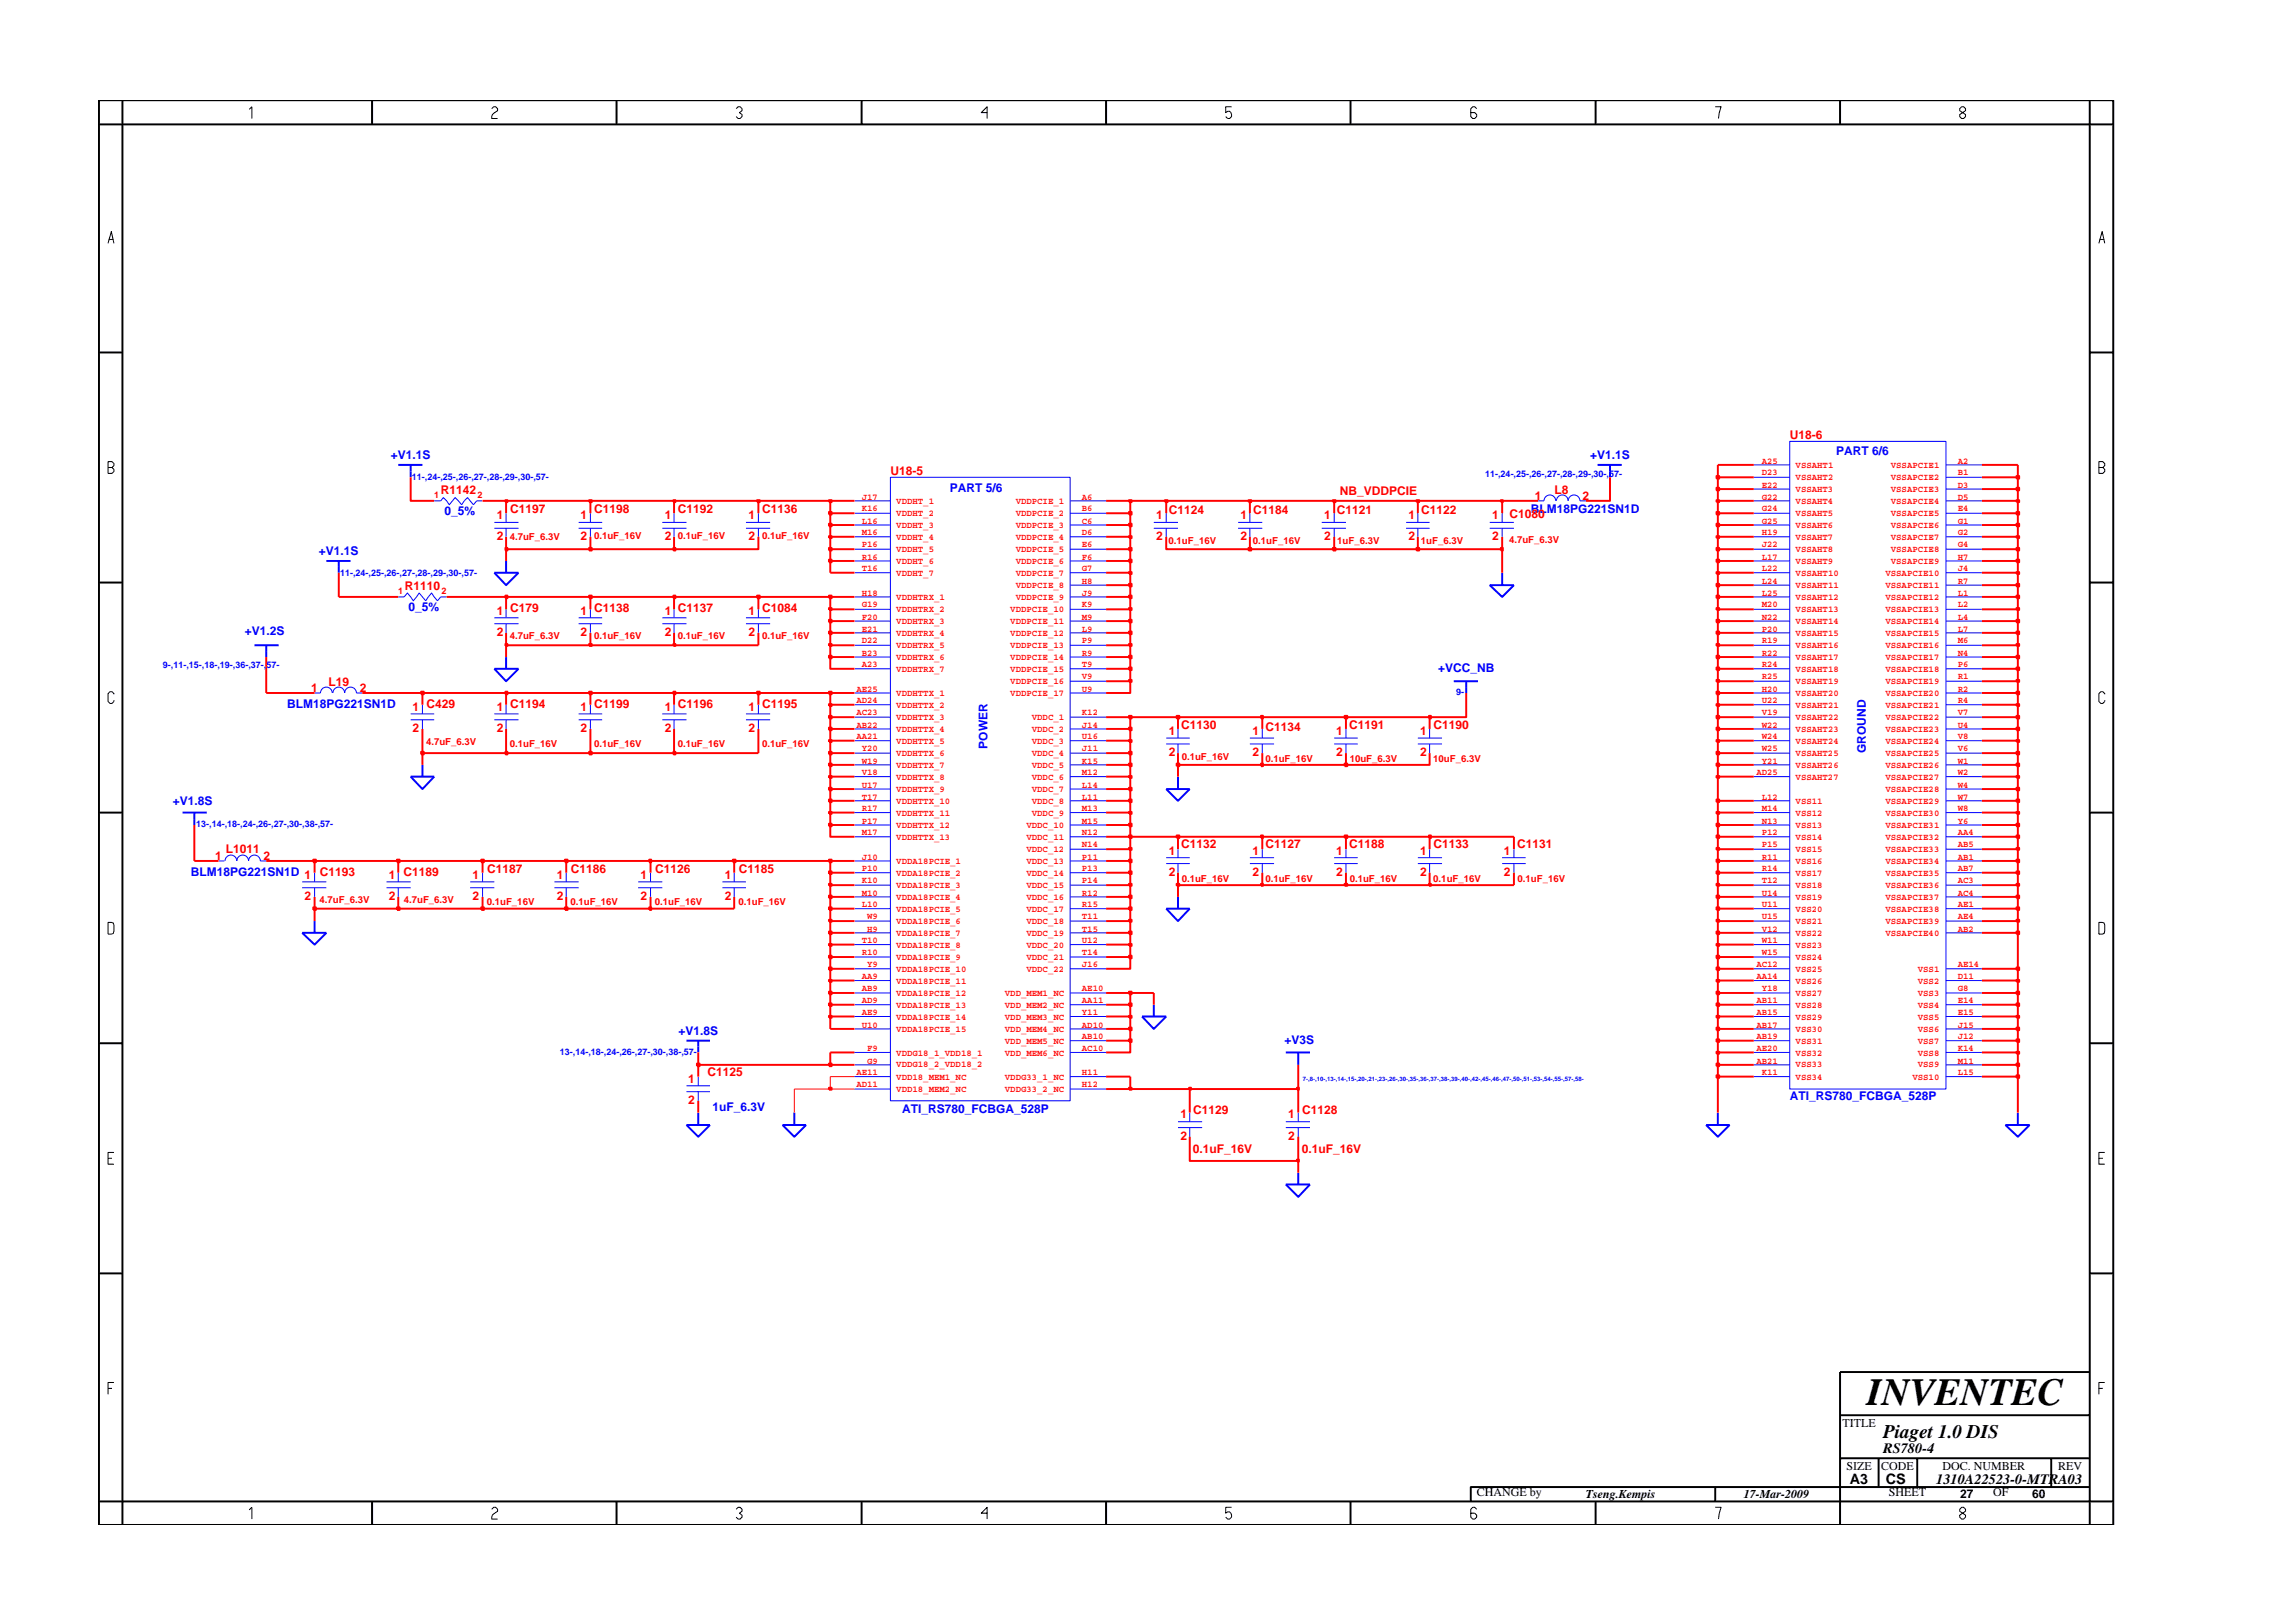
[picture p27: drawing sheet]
<svg xmlns="http://www.w3.org/2000/svg" width="297mm" height="210mm" viewBox="0 0 297 210" stroke-linecap="round" stroke-linejoin="round" font-family="sans-serif">
<defs><g id="words">
<text font-size="5" x="241.8" y="182">INVENTEC</text>
<text font-size="2.5" x="244" y="186.3">Piaget 1.0 DIS</text>
<g font-size="1.9">
<text x="244" y="188.2">RS780-4</text>
<text x="239.6" y="192.2">A3</text>
<text x="244.3" y="192.3">CS</text>
<text x="250.8" y="192.2">1310A22523-0-MTRA03</text>
</g>
<g font-size="1.6" fill="#00f">
<text x="50.6" y="59.5">+V1.1S</text>
<text x="206" y="59.5">+V1.1S</text>
<text x="237.9" y="58.9">PART 6/6</text>
<text x="123" y="63.8">PART 5/6</text>
<text x="41.3" y="71.9">+V1.1S</text>
<text x="57.6" y="66.7">0_5%</text>
<text x="198.3" y="66.4">BLM18PG221SN1D</text>
<text x="31.7" y="82.2">+V1.2S</text>
<text x="52.9" y="79.1">0_5%</text>
<text x="186.3" y="87.1">+VCC_NB</text>
<text x="37.2" y="91.7">BLM18PG221SN1D</text>
<text x="127.9" y="97" transform="rotate(-90 127.9 97)">POWER</text>
<text x="241.7" y="97.6" transform="rotate(-90 241.7 97.6)">GROUND</text>
<text x="22.4" y="104.3">+V1.8S</text>
<text x="24.7" y="113.5">BLM18PG221SN1D 1</text>
<text x="87.9" y="134.1">+V1.8S</text>
<text x="166.4" y="135.2">+V3S</text>
<text x="92.3" y="143.9">1uF_6.3V</text>
<text x="231.8" y="142.4">ATI_RS780_FCBGA_528P</text>
<text x="116.9" y="144.1">ATI_RS780_FCBGA_528P</text>
</g>
<g font-size="1.6" fill="#f00">
<text x="231.8" y="56.9">U18-6</text>
<text x="57.1" y="64">R1142</text>
<text x="115.3" y="61.6">U18-5</text>
<text x="173.6" y="64.1">NB_VDDPCIE</text>
<text x="198.8" y="64.7">1</text>
<text x="201.4" y="64">L8</text>
<text x="205" y="64.7">2</text>
<text x="64.4" y="67.3">1</text>
<text x="64.4" y="69.9">2</text>
<text x="66.1" y="66.5">C1197</text>
<text x="75.2" y="67.3">1</text>
<text x="75.2" y="69.9">2</text>
<text x="77" y="66.5">C1198</text>
<text x="86.1" y="67.3">1</text>
<text x="86.1" y="69.9">2</text>
<text x="87.8" y="66.5">C1192</text>
<text x="97" y="67.3">1</text>
<text x="97" y="69.9">2</text>
<text x="98.7" y="66.5">C1136</text>
<text x="149.8" y="69.9">2</text>
<text x="149.8" y="67.3">1</text>
<text x="151.4" y="66.6">C1124</text>
<text x="160.7" y="67.3">1</text>
<text x="160.7" y="69.9">2</text>
<text x="162.3" y="66.6">C1184</text>
<text x="171.5" y="67.3">1</text>
<text x="171.5" y="69.9">2</text>
<text x="173.2" y="66.6">C1121</text>
<text x="182.5" y="67.3">1</text>
<text x="182.5" y="69.9">2</text>
<text x="184.1" y="66.6">C1122</text>
<text x="193.3" y="67.3">1</text>
<text x="193.3" y="69.9">2</text>
<text x="195.5" y="67.1">C1080</text>
<text x="52.4" y="76.4">R1110</text>
<text x="64.4" y="79.7">1</text>
<text x="64.4" y="82.4">2</text>
<text x="66.1" y="79.3">C179</text>
<text x="75.2" y="79.7">1</text>
<text x="75.2" y="82.4">2</text>
<text x="77" y="79.3">C1138</text>
<text x="86.1" y="79.7">1</text>
<text x="86.1" y="82.4">2</text>
<text x="87.8" y="79.3">C1137</text>
<text x="97" y="79.7">1</text>
<text x="97" y="82.4">2</text>
<text x="98.7" y="79.3">C1084</text>
<text x="40.3" y="89.6">1</text>
<text x="42.5" y="88.8">L19</text>
<text x="46.6" y="89.6">2</text>
<text x="53.4" y="92.1">1</text>
<text x="53.4" y="94.8">2</text>
<text x="55.2" y="91.7">C429</text>
<text x="64.4" y="92.1">1</text>
<text x="64.4" y="94.8">2</text>
<text x="66.1" y="91.7">C1194</text>
<text x="75.2" y="92.1">1</text>
<text x="75.2" y="94.8">2</text>
<text x="77" y="91.7">C1199</text>
<text x="86.1" y="92.1">1</text>
<text x="86.1" y="94.8">2</text>
<text x="87.8" y="91.7">C1196</text>
<text x="97" y="92.1">1</text>
<text x="97" y="94.8">2</text>
<text x="98.7" y="91.7">C1195</text>
<text x="151.4" y="95.2">1</text>
<text x="153" y="94.4">C1130</text>
<text x="162.2" y="95.2">1</text>
<text x="163.9" y="94.7">C1134</text>
<text x="173.1" y="95.2">1</text>
<text x="174.8" y="94.4">C1191</text>
<text x="184" y="95.2">1</text>
<text x="185.7" y="94.4">C1190</text>
<text x="151.4" y="98">2</text>
<text x="162.2" y="98">2</text>
<text x="173.1" y="98">2</text>
<text x="184" y="98">2</text>
<text x="27.9" y="111.4">1</text>
<text x="29.2" y="110.5">L1011</text>
<text x="34.1" y="111.4">2</text>
<text x="41.4" y="113.5">C1193</text>
<text x="50.4" y="113.8">1 C1189</text>
<text x="61.2" y="113.8">1</text>
<text x="63.1" y="113">C1187</text>
<text x="72.1" y="113.8">1</text>
<text x="73.9" y="113">C1186</text>
<text x="83" y="113.8">1</text>
<text x="84.9" y="113">C1126</text>
<text x="93.9" y="113.8">1</text>
<text x="95.7" y="113">C1185</text>
<text x="151.4" y="110.8">1</text>
<text x="151.4" y="113.5">2</text>
<text x="153" y="109.9">C1132</text>
<text x="162.2" y="110.8">1</text>
<text x="162.2" y="113.5">2</text>
<text x="163.9" y="109.9">C1127</text>
<text x="173.1" y="113.5">2</text>
<text x="173.1" y="110.8">1</text>
<text x="174.8" y="109.9">C1188</text>
<text x="184" y="110.8">1</text>
<text x="184" y="113.5">2</text>
<text x="185.7" y="109.9">C1133</text>
<text x="194.8" y="110.8">1</text>
<text x="194.8" y="113.5">2</text>
<text x="196.5" y="109.9">C1131</text>
<text x="39.5" y="116.6">2</text>
<text x="50.4" y="116.6">2</text>
<text x="61.2" y="116.6">2</text>
<text x="72.1" y="116.6">2</text>
<text x="83" y="116.6">2</text>
<text x="93.9" y="116.6">2</text>
<text x="89.2" y="140.2">1</text>
<text x="89.2" y="143">2</text>
<text x="91.6" y="139.5">C1125</text>
<text x="152.9" y="144.9">1</text>
<text x="152.9" y="147.7">2</text>
<text x="154.5" y="149.4">0.1uF_16V</text>
<text x="154.5" y="144.4">C1129</text>
<text x="166.9" y="144.9">1</text>
<text x="166.9" y="147.7">2</text>
<text x="168.7" y="149.4">0.1uF_16V</text>
<text x="168.7" y="144.4">C1128</text>
</g>
<g font-size="1.6">
<text x="238.7" y="184.8">TITLE</text>
<text x="239.2" y="190.4">SIZE</text>
<text x="243.7" y="190.4">CODE</text>
<text x="251.6" y="190.4">DOC. NUMBER</text>
<text x="266.6" y="190.4">REV</text>
<text x="191.3" y="193.9">CHANGE by</text>
<text x="205.4" y="194.1">Tseng.Kempis</text>
<text x="225.9" y="194.1">17-Mar-2009</text>
<text x="244.7" y="193.9">SHEET</text>
<text x="253.9" y="194.1">27</text>
<text x="258.2" y="193.9">OF</text>
<text x="263.3" y="194.1">60</text>
</g>
<g font-size="1.2" fill="#00f">
<text x="53.4" y="62.1">11-,24-,25-,26-,27-,28-,29-,30-,57-</text>
<text x="192.4" y="61.8">11-,24-,25-,26-,27-,28-,29-,30-,57-</text>
<text x="44.1" y="74.6">11-,24-,25-,26-,27-,28-,29-,30-,57-</text>
<text x="21.1" y="86.5">9-,11-,15-,18-,19-,36-,37-,57-</text>
<text x="188.6" y="90.1">9-</text>
<text x="25.4" y="107.2">13-,14-,18-,24-,26-,27-,30-,38-,57-</text>
<text x="72.5" y="136.7">13-,14-,18-,24-,26-,27-,30-,38-,57-</text>
</g>
<g font-size="1.2" fill="#f00">
<text x="56.2" y="64.5">1</text>
<text x="61.9" y="64.5">2</text>
<text x="111.6" y="64.7">J17</text>
<text x="116.1" y="65.3">VDDHT_1</text>
<text x="131.6" y="65.3">VDDPCIE_1</text>
<text x="140.2" y="64.7">A6</text>
<text x="228.2" y="63.2">E22</text>
<text x="228.2" y="64.7">G22</text>
<text x="228.2" y="61.6">D23</text>
<text x="228.2" y="60.1">A25</text>
<text x="232.6" y="63.8">VSSAHT3</text>
<text x="232.6" y="65.3">VSSAHT4</text>
<text x="232.6" y="62.2">VSSAHT2</text>
<text x="232.6" y="60.6">VSSAHT1</text>
<text x="244.9" y="60.6">VSSAPCIE1</text>
<text x="244.9" y="62.2">VSSAPCIE2</text>
<text x="244.9" y="65.3">VSSAPCIE4</text>
<text x="244.9" y="63.8">VSSAPCIE3</text>
<text x="253.6" y="61.6">B1</text>
<text x="253.6" y="60.1">A2</text>
<text x="253.6" y="64.7">D5</text>
<text x="253.6" y="63.2">D3</text>
<text x="66" y="70">4.7uF_6.3V</text>
<text x="77" y="69.9">0.1uF_16V</text>
<text x="87.8" y="69.9">0.1uF_16V</text>
<text x="98.7" y="69.9">0.1uF_16V</text>
<text x="111.6" y="66.2">K16</text>
<text x="111.6" y="67.8">L16</text>
<text x="111.6" y="69.4">M16</text>
<text x="111.6" y="70.9">P16</text>
<text x="116.1" y="66.8">VDDHT_2</text>
<text x="116.1" y="68.4">VDDHT_3</text>
<text x="116.1" y="70">VDDHT_4</text>
<text x="116.1" y="71.5">VDDHT_5</text>
<text x="131.6" y="66.8">VDDPCIE_2</text>
<text x="131.6" y="68.4">VDDPCIE_3</text>
<text x="131.6" y="70">VDDPCIE_4</text>
<text x="131.6" y="71.5">VDDPCIE_5</text>
<text x="140.2" y="70.9">E6</text>
<text x="140.2" y="66.2">B6</text>
<text x="140.2" y="67.8">C6</text>
<text x="140.2" y="69.4">D6</text>
<text x="151.4" y="70.5">0.1uF_16V</text>
<text x="162.3" y="70.5">0.1uF_16V</text>
<text x="173.2" y="70.5">1uF_6.3V</text>
<text x="184.1" y="70.5">1uF_6.3V</text>
<text x="195.5" y="70.4">4.7uF_6.3V</text>
<text x="228.2" y="66.2">G24</text>
<text x="228.2" y="67.8">G25</text>
<text x="228.2" y="69.4">H19</text>
<text x="228.2" y="70.9">J22</text>
<text x="232.6" y="66.8">VSSAHT5</text>
<text x="232.6" y="68.4">VSSAHT6</text>
<text x="232.6" y="70">VSSAHT7</text>
<text x="232.6" y="71.5">VSSAHT8</text>
<text x="244.9" y="66.8">VSSAPCIE5</text>
<text x="244.9" y="68.4">VSSAPCIE6</text>
<text x="244.9" y="70">VSSAPCIE7</text>
<text x="244.9" y="71.5">VSSAPCIE8</text>
<text x="253.6" y="66.2">E4</text>
<text x="253.6" y="67.8">G1</text>
<text x="253.6" y="69.4">G2</text>
<text x="253.6" y="70.9">G4</text>
<text x="51.6" y="77">1</text>
<text x="57.2" y="77">2</text>
<text x="111.6" y="72.5">R16</text>
<text x="111.6" y="74">T16</text>
<text x="111.6" y="77.2">H18</text>
<text x="116.1" y="73.1">VDDHT_6</text>
<text x="116.1" y="74.6">VDDHT_7</text>
<text x="116.1" y="77.8">VDDHTRX_1</text>
<text x="131.6" y="73.1">VDDPCIE_6</text>
<text x="131.6" y="74.6">VDDPCIE_7</text>
<text x="131.6" y="76.1">VDDPCIE_8</text>
<text x="131.6" y="77.8">VDDPCIE_9</text>
<text x="140.2" y="72.5">F6</text>
<text x="140.2" y="74">G7</text>
<text x="140.2" y="75.6">H8</text>
<text x="140.2" y="77.2">J9</text>
<text x="228.2" y="72.5">L17</text>
<text x="228.2" y="74">L22</text>
<text x="228.2" y="75.6">L24</text>
<text x="228.2" y="77.2">L25</text>
<text x="232.6" y="73.1">VSSAHT9</text>
<text x="232.6" y="74.6">VSSAHT10</text>
<text x="232.6" y="76.1">VSSAHT11</text>
<text x="232.6" y="77.8">VSSAHT12</text>
<text x="244.2" y="74.6">VSSAPCIE10</text>
<text x="244.2" y="76.1">VSSAPCIE11</text>
<text x="244.2" y="77.8">VSSAPCIE12</text>
<text x="244.9" y="73.1">VSSAPCIE9</text>
<text x="253.6" y="74">J4</text>
<text x="253.6" y="75.6">R7</text>
<text x="253.6" y="77.2">L1</text>
<text x="253.6" y="72.5">H7</text>
<text x="66" y="82.8">4.7uF_6.3V</text>
<text x="77" y="82.8">0.1uF_16V</text>
<text x="87.8" y="82.8">0.1uF_16V</text>
<text x="98.7" y="82.8">0.1uF_16V</text>
<text x="111.6" y="78.7">G19</text>
<text x="111.6" y="80.3">F20</text>
<text x="111.6" y="81.8">E21</text>
<text x="111.6" y="83.3">D22</text>
<text x="116.1" y="79.3">VDDHTRX_2</text>
<text x="116.1" y="80.8">VDDHTRX_3</text>
<text x="116.1" y="82.4">VDDHTRX_4</text>
<text x="116.1" y="83.9">VDDHTRX_5</text>
<text x="130.9" y="80.8">VDDPCIE_11</text>
<text x="130.9" y="82.4">VDDPCIE_12</text>
<text x="130.9" y="83.9">VDDPCIE_13</text>
<text x="130.9" y="79.3">VDDPCIE_10</text>
<text x="140.2" y="80.3">M9</text>
<text x="140.2" y="81.8">L9</text>
<text x="140.2" y="83.3">P9</text>
<text x="140.2" y="78.7">K9</text>
<text x="228.2" y="81.8">P20</text>
<text x="228.2" y="83.3">R19</text>
<text x="228.2" y="78.7">M20</text>
<text x="228.2" y="80.3">N22</text>
<text x="232.6" y="82.4">VSSAHT15</text>
<text x="232.6" y="83.9">VSSAHT16</text>
<text x="232.6" y="79.3">VSSAHT13</text>
<text x="232.6" y="80.8">VSSAHT14</text>
<text x="244.2" y="79.3">VSSAPCIE13</text>
<text x="244.2" y="80.8">VSSAPCIE14</text>
<text x="244.2" y="82.4">VSSAPCIE15</text>
<text x="244.2" y="83.9">VSSAPCIE16</text>
<text x="253.6" y="78.7">L2</text>
<text x="253.6" y="80.3">L4</text>
<text x="253.6" y="81.8">L7</text>
<text x="253.6" y="83.3">M6</text>
<text x="110.9" y="89.6">AE25</text>
<text x="111.6" y="84.9">B23</text>
<text x="111.6" y="86.5">A23</text>
<text x="116.1" y="85.5">VDDHTRX_6</text>
<text x="116.1" y="87.1">VDDHTRX_7</text>
<text x="130.9" y="85.5">VDDPCIE_14</text>
<text x="130.9" y="87.1">VDDPCIE_15</text>
<text x="130.9" y="88.6">VDDPCIE_16</text>
<text x="140.2" y="84.9">R9</text>
<text x="140.2" y="86.5">T9</text>
<text x="140.2" y="88">V9</text>
<text x="140.2" y="89.6">U9</text>
<text x="228.2" y="84.9">R22</text>
<text x="228.2" y="86.5">R24</text>
<text x="228.2" y="88">R25</text>
<text x="228.2" y="89.6">H20</text>
<text x="232.6" y="85.5">VSSAHT17</text>
<text x="232.6" y="87.1">VSSAHT18</text>
<text x="232.6" y="88.6">VSSAHT19</text>
<text x="244.2" y="85.5">VSSAPCIE17</text>
<text x="244.2" y="87.1">VSSAPCIE18</text>
<text x="244.2" y="88.6">VSSAPCIE19</text>
<text x="253.6" y="89.6">R2</text>
<text x="253.6" y="84.9">N4</text>
<text x="253.6" y="86.5">P6</text>
<text x="253.6" y="88">R1</text>
<text x="110.9" y="91.1">AD24</text>
<text x="110.9" y="92.7">AC23</text>
<text x="110.9" y="94.3">AB22</text>
<text x="110.9" y="95.8">AA21</text>
<text x="116.1" y="90.2">VDDHTTX_1</text>
<text x="116.1" y="91.7">VDDHTTX_2</text>
<text x="116.1" y="93.2">VDDHTTX_3</text>
<text x="116.1" y="94.9">VDDHTTX_4</text>
<text x="130.9" y="90.2">VDDPCIE_17</text>
<text x="133.7" y="94.9">VDDC_2</text>
<text x="133.7" y="93.2">VDDC_1</text>
<text x="140.2" y="95.8">U16</text>
<text x="140.2" y="94.3">J14</text>
<text x="140.2" y="92.7">K12</text>
<text x="228.2" y="91.1">U22</text>
<text x="228.2" y="92.7">V19</text>
<text x="228.2" y="94.3">W22</text>
<text x="228.2" y="95.8">W24</text>
<text x="232.6" y="90.2">VSSAHT20</text>
<text x="232.6" y="91.7">VSSAHT21</text>
<text x="232.6" y="93.2">VSSAHT22</text>
<text x="232.6" y="94.9">VSSAHT23</text>
<text x="244.2" y="90.2">VSSAPCIE20</text>
<text x="244.2" y="91.7">VSSAPCIE21</text>
<text x="244.2" y="93.2">VSSAPCIE22</text>
<text x="244.2" y="94.9">VSSAPCIE23</text>
<text x="253.6" y="91.1">R4</text>
<text x="253.6" y="92.7">V7</text>
<text x="253.6" y="94.3">U4</text>
<text x="253.6" y="95.8">V8</text>
<text x="55.2" y="96.5">4.7uF_6.3V</text>
<text x="66" y="96.7">0.1uF_16V</text>
<text x="77" y="96.7">0.1uF_16V</text>
<text x="87.8" y="96.7">0.1uF_16V</text>
<text x="98.7" y="96.7">0.1uF_16V</text>
<text x="111.6" y="100.4">V18</text>
<text x="111.6" y="97.3">Y20</text>
<text x="111.6" y="98.9">W19</text>
<text x="116.1" y="101">VDDHTTX_8</text>
<text x="116.1" y="96.4">VDDHTTX_5</text>
<text x="116.1" y="97.9">VDDHTTX_6</text>
<text x="116.1" y="99.5">VDDHTTX_7</text>
<text x="133.7" y="96.4">VDDC_3</text>
<text x="133.7" y="97.9">VDDC_4</text>
<text x="133.7" y="99.5">VDDC_5</text>
<text x="133.7" y="101">VDDC_6</text>
<text x="140.2" y="97.3">J11</text>
<text x="140.2" y="98.9">K15</text>
<text x="140.2" y="100.4">M12</text>
<text x="153.1" y="98.5">0.1uF_16V</text>
<text x="163.9" y="98.7">0.1uF_16V</text>
<text x="174.8" y="98.7">10uF_6.3V</text>
<text x="185.7" y="98.7">10uF_6.3V</text>
<text x="227.5" y="100.4">AD25</text>
<text x="228.2" y="97.3">W25</text>
<text x="228.2" y="98.9">Y21</text>
<text x="232.6" y="97.9">VSSAHT25</text>
<text x="232.6" y="99.5">VSSAHT26</text>
<text x="232.6" y="101">VSSAHT27</text>
<text x="232.6" y="96.4">VSSAHT24</text>
<text x="244.2" y="96.4">VSSAPCIE24</text>
<text x="244.2" y="97.9">VSSAPCIE25</text>
<text x="244.2" y="99.5">VSSAPCIE26</text>
<text x="244.2" y="101">VSSAPCIE27</text>
<text x="253.6" y="97.3">V6</text>
<text x="253.6" y="98.9">W1</text>
<text x="253.6" y="100.4">W2</text>
<text x="111.6" y="102.1">U17</text>
<text x="111.6" y="103.6">T17</text>
<text x="111.6" y="105.1">R17</text>
<text x="111.6" y="106.7">P17</text>
<text x="116.1" y="102.6">VDDHTTX_9</text>
<text x="116.1" y="104.2">VDDHTTX_10</text>
<text x="116.1" y="105.7">VDDHTTX_11</text>
<text x="116.1" y="107.2">VDDHTTX_12</text>
<text x="133" y="107.2">VDDC_10</text>
<text x="133.7" y="102.6">VDDC_7</text>
<text x="133.7" y="104.2">VDDC_8</text>
<text x="133.7" y="105.7">VDDC_9</text>
<text x="140.2" y="102.1">L14</text>
<text x="140.2" y="103.6">L11</text>
<text x="140.2" y="105.1">M13</text>
<text x="140.2" y="106.7">M15</text>
<text x="228.2" y="103.6">L12</text>
<text x="228.2" y="105.1">M14</text>
<text x="228.2" y="106.7">N13</text>
<text x="232.6" y="104.2">VSS11</text>
<text x="232.6" y="105.7">VSS12</text>
<text x="232.6" y="107.2">VSS13</text>
<text x="244.2" y="102.6">VSSAPCIE28</text>
<text x="244.2" y="104.2">VSSAPCIE29</text>
<text x="244.2" y="105.7">VSSAPCIE30</text>
<text x="244.2" y="107.2">VSSAPCIE31</text>
<text x="253.6" y="102.1">W4</text>
<text x="253.6" y="103.6">W7</text>
<text x="253.6" y="105.1">W8</text>
<text x="253.6" y="106.7">Y6</text>
<text x="111.6" y="112.9">P10</text>
<text x="111.6" y="111.4">J10</text>
<text x="111.6" y="108.2">M17</text>
<text x="116.1" y="113.5">VDDA18PCIE_2</text>
<text x="116.1" y="111.9">VDDA18PCIE_1</text>
<text x="116.1" y="108.8">VDDHTTX_13</text>
<text x="133" y="108.8">VDDC_11</text>
<text x="133" y="110.3">VDDC_12</text>
<text x="133" y="111.9">VDDC_13</text>
<text x="133" y="113.5">VDDC_14</text>
<text x="140.2" y="108.2">N12</text>
<text x="140.2" y="109.8">N14</text>
<text x="140.2" y="111.4">P11</text>
<text x="140.2" y="112.9">P13</text>
<text x="228.2" y="112.9">R14</text>
<text x="228.2" y="108.2">P12</text>
<text x="228.2" y="109.8">P15</text>
<text x="228.2" y="111.4">R11</text>
<text x="232.6" y="113.5">VSS17</text>
<text x="232.6" y="108.8">VSS14</text>
<text x="232.6" y="110.3">VSS15</text>
<text x="232.6" y="111.9">VSS16</text>
<text x="244.2" y="108.8">VSSAPCIE32</text>
<text x="244.2" y="110.3">VSSAPCIE33</text>
<text x="244.2" y="111.9">VSSAPCIE34</text>
<text x="244.2" y="113.5">VSSAPCIE35</text>
<text x="253.6" y="108.2">AA4</text>
<text x="253.6" y="109.8">AB5</text>
<text x="253.6" y="111.4">AB1</text>
<text x="253.6" y="112.9">AB7</text>
<text x="41.4" y="117">4.7uF_6.3V</text>
<text x="52.3" y="117">4.7uF_6.3V</text>
<text x="63.1" y="117.3">0.1uF_16V</text>
<text x="73.9" y="117.3">0.1uF_16V</text>
<text x="84.8" y="117.3">0.1uF_16V</text>
<text x="95.7" y="117.3">0.1uF_16V</text>
<text x="111.6" y="114.4">K10</text>
<text x="111.6" y="116">M10</text>
<text x="111.6" y="117.5">L10</text>
<text x="112.3" y="119.1">W9</text>
<text x="116.1" y="115">VDDA18PCIE_3</text>
<text x="116.1" y="116.6">VDDA18PCIE_4</text>
<text x="116.1" y="118.1">VDDA18PCIE_5</text>
<text x="116.1" y="119.7">VDDA18PCIE_6</text>
<text x="133" y="115">VDDC_15</text>
<text x="133" y="116.6">VDDC_16</text>
<text x="133" y="118.1">VDDC_17</text>
<text x="133" y="119.7">VDDC_18</text>
<text x="140.2" y="114.4">P14</text>
<text x="140.2" y="116">R12</text>
<text x="140.2" y="117.5">R15</text>
<text x="140.2" y="119.1">T11</text>
<text x="153.1" y="114.2">0.1uF_16V</text>
<text x="163.9" y="114.2">0.1uF_16V</text>
<text x="174.8" y="114.2">0.1uF_16V</text>
<text x="185.7" y="114.2">0.1uF_16V</text>
<text x="196.6" y="114.2">0.1uF_16V</text>
<text x="228.2" y="114.4">T12</text>
<text x="228.2" y="116">U14</text>
<text x="228.2" y="117.5">U11</text>
<text x="228.2" y="119.1">U15</text>
<text x="232.6" y="115">VSS18</text>
<text x="232.6" y="116.6">VSS19</text>
<text x="232.6" y="118.1">VSS20</text>
<text x="232.6" y="119.7">VSS21</text>
<text x="244.2" y="115">VSSAPCIE36</text>
<text x="244.2" y="116.6">VSSAPCIE37</text>
<text x="244.2" y="118.1">VSSAPCIE38</text>
<text x="244.2" y="119.7">VSSAPCIE39</text>
<text x="253.6" y="119.1">AE4</text>
<text x="253.6" y="114.4">AC3</text>
<text x="253.6" y="116">AC4</text>
<text x="253.6" y="117.5">AE1</text>
<text x="111.6" y="122.2">T10</text>
<text x="111.6" y="123.7">R10</text>
<text x="112.3" y="120.7">H9</text>
<text x="112.3" y="125.3">Y9</text>
<text x="116.1" y="121.3">VDDA18PCIE_7</text>
<text x="116.1" y="122.8">VDDA18PCIE_8</text>
<text x="116.1" y="124.3">VDDA18PCIE_9</text>
<text x="116.1" y="125.9">VDDA18PCIE_10</text>
<text x="133" y="122.8">VDDC_20</text>
<text x="133" y="124.3">VDDC_21</text>
<text x="133" y="125.9">VDDC_22</text>
<text x="133" y="121.3">VDDC_19</text>
<text x="140.2" y="122.2">U12</text>
<text x="140.2" y="123.7">T14</text>
<text x="140.2" y="125.3">J16</text>
<text x="140.2" y="120.7">T15</text>
<text x="227.5" y="125.3">AC12</text>
<text x="228.2" y="120.7">V12</text>
<text x="228.2" y="122.2">W11</text>
<text x="228.2" y="123.7">W15</text>
<text x="232.6" y="121.3">VSS22</text>
<text x="232.6" y="122.8">VSS23</text>
<text x="232.6" y="124.3">VSS24</text>
<text x="232.6" y="125.9">VSS25</text>
<text x="244.2" y="121.3">VSSAPCIE40</text>
<text x="248.4" y="125.9">VSS1</text>
<text x="253.6" y="120.7">AB2</text>
<text x="253.6" y="125.3">AE14</text>
<text x="111.6" y="126.9">AA9</text>
<text x="111.6" y="128.4">AB9</text>
<text x="111.6" y="130">AD9</text>
<text x="111.6" y="131.5">AE9</text>
<text x="116.1" y="127.5">VDDA18PCIE_11</text>
<text x="116.1" y="129">VDDA18PCIE_12</text>
<text x="116.1" y="130.6">VDDA18PCIE_13</text>
<text x="130.2" y="129">VDD_MEM1_NC</text>
<text x="130.2" y="130.6">VDD_MEM2_NC</text>
<text x="140.2" y="128.4">AE10</text>
<text x="140.2" y="130">AA11</text>
<text x="140.2" y="131.5">Y11</text>
<text x="227.5" y="130">AB11</text>
<text x="227.5" y="131.5">AB15</text>
<text x="227.5" y="126.9">AA14</text>
<text x="228.2" y="128.4">Y18</text>
<text x="232.6" y="129">VSS27</text>
<text x="232.6" y="130.6">VSS28</text>
<text x="232.6" y="127.5">VSS26</text>
<text x="248.4" y="129">VSS3</text>
<text x="248.4" y="130.6">VSS4</text>
<text x="248.4" y="127.5">VSS2</text>
<text x="253.6" y="131.5">E15</text>
<text x="253.6" y="128.4">G8</text>
<text x="253.6" y="130">E14</text>
<text x="253.6" y="126.9">D11</text>
<text x="111.6" y="133.1">U10</text>
<text x="112.3" y="136.2">F9</text>
<text x="112.3" y="137.8">G9</text>
<text x="116.1" y="136.8">VDDG18_1_VDD18_1</text>
<text x="116.1" y="133.6">VDDA18PCIE_15</text>
<text x="116.1" y="132.1">VDDA18PCIE_14</text>
<text x="130.2" y="132.1">VDD_MEM3_NC</text>
<text x="130.2" y="133.6">VDD_MEM4_NC</text>
<text x="130.2" y="135.2">VDD_MEM5_NC</text>
<text x="130.2" y="136.8">VDD_MEM6_NC</text>
<text x="140.2" y="133.1">AD10</text>
<text x="140.2" y="134.6">AB10</text>
<text x="140.2" y="136.2">AC10</text>
<text x="227.5" y="133.1">AB17</text>
<text x="227.5" y="134.6">AB19</text>
<text x="227.5" y="136.2">AE20</text>
<text x="227.5" y="137.8">AB21</text>
<text x="232.6" y="132.1">VSS29</text>
<text x="232.6" y="133.6">VSS30</text>
<text x="232.6" y="135.2">VSS31</text>
<text x="232.6" y="136.8">VSS32</text>
<text x="248.4" y="133.6">VSS6</text>
<text x="248.4" y="135.2">VSS7</text>
<text x="248.4" y="136.8">VSS8</text>
<text x="248.4" y="132.1">VSS5</text>
<text x="253.6" y="133.1">J15</text>
<text x="253.6" y="134.6">J12</text>
<text x="253.6" y="136.2">K14</text>
<text x="253.6" y="137.8">M11</text>
<text x="110.9" y="139.3">AE11</text>
<text x="110.9" y="140.8">AD11</text>
<text x="116.1" y="139.9">VDD18_MEM1_NC</text>
<text x="116.1" y="141.4">VDD18_MEM2_NC</text>
<text x="116.1" y="138.3">VDDG18_2_VDD18_2</text>
<text x="130.2" y="139.9">VDDG33_1_NC</text>
<text x="130.2" y="141.4">VDDG33_2_NC</text>
<text x="140.2" y="139.3">H11</text>
<text x="140.2" y="140.8">H12</text>
<text x="228.2" y="139.3">K11</text>
<text x="232.6" y="138.3">VSS33</text>
<text x="232.6" y="139.9">VSS34</text>
<text x="247.7" y="139.9">VSS10</text>
<text x="248.4" y="138.3">VSS9</text>
<text x="253.6" y="139.3">L15</text>
</g>
<text font-size=".8" fill="#00f" x="168.8" y="140">7-,8-,10-,13-,14-,15-,20-,21-,23-,26-,30-,35-,36-,37-,38-,39-,40-,42-,45-,46-,47-,50-,51-,53-,54-,55-,57-,58-</text>
</g></defs>
<g fill="none" stroke="#00f" stroke-width=".13">
<path d="M231.8 57.2h20.3v83.9h-20.3zM51.6 77.3h.8l.4-.5 .7 1 .8-1 .8 1 .8-1 .8 1 .4-.5h.8M56.2 64.9h.9l.3-.4 .8 .9 .8-.9 .8 .9 .8-.9 .7 .9 .5-.5h.7M64 67.7h3.2M64 68.4h3.2M65.6 66.5v1.2M65.6 68.4v1.1M65.6 78.9v1.1M75 67.7h3M75 68.4h3M76.5 66.5v1.2M76.5 68.4v1.1"/>
<path d="M76.5 78.9v1.1M85.8 67.7h3.1M85.8 68.4h3.1M87.3 66.5v1.2M87.3 68.4v1.1M87.3 78.9v1.1M96.6 68.4h3.2M96.6 67.7h3.2M98.2 66.5v1.2M98.2 68.4v1.1M98.2 78.9v1.1M110.7 64.9h4.6"/>
<path d="M110.7 68h4.6M110.7 71.1h4.6M110.7 74.2h4.6M110.7 78.9h4.6M110.7 66.5h4.6M110.7 69.5h4.6M110.7 72.7h4.6M110.7 77.3h4.6M115.3 61.8h23.3v80.8h-23.3zM138.6 64.9h4.7M138.6 68h4.7M138.6 71.1h4.7"/>
<path d="M138.6 74.2h4.7M138.6 77.3h4.7M138.6 78.9h4.7M138.6 66.5h4.7M138.6 69.5h4.7M138.6 72.7h4.7M138.6 75.8h4.7M149.5 68.4h3.1M149.5 67.7h3.1M151.1 66.5v1.2M151.1 68.4v1.1M160.4 67.7h3.1"/>
<path d="M160.4 68.4h3.1M161.9 66.5v1.2M161.9 68.4v1.1M171.2 68.4h3.2M171.2 67.7h3.2M172.8 66.5v1.2M172.8 68.4v1.1M182.1 67.7h3.1M182.1 68.4h3.1M183.7 66.5v1.2M183.7 68.4v1.1M193 68.4h3.1"/>
<path d="M193 67.7h3.1M194.6 66.5v1.2M194.6 68.4v1.1M199.2 64.9h.8a.76 .76 0 0 1 .8-.8 .76 .76 0 0 1 .7 .8M201.6 64.9a.76 .76 0 0 1 .8-.8 .76 .76 0 0 1 .7 .8 .76 .76 0 0 1 .8-.8 .76 .76 0 0 1 .8 .8h.7M227.2 64.9h4.6M227.2 68h4.6M227.2 71.1h4.6M227.2 74.2h4.6M227.2 77.3h4.6M227.2 61.8h4.6M227.2 66.5h4.6"/>
<path d="M227.2 69.5h4.6M227.2 72.7h4.6M227.2 78.9h4.6M227.2 75.8h4.6M227.2 60.2h4.6M227.2 63.4h4.6M252.1 64.9h4.6M252.1 68h4.6M252.1 71.1h4.6M252.1 74.2h4.6M252.1 77.3h4.6M252.1 61.8h4.6"/>
<path d="M252.1 66.5h4.6M252.1 69.5h4.6M252.1 72.7h4.6M252.1 78.9h4.6M252.1 75.8h4.6M252.1 60.2h4.6M252.1 63.4h4.6M40.8 89.8h.7a.76 .76 0 0 1 .8-.8 .76 .76 0 0 1 .7 .8M43.1 89.8a.76 .76 0 0 1 .8-.8 .76 .76 0 0 1 .7 .8 .76 .76 0 0 1 .8-.8 .76 .76 0 0 1 .8 .8h.7M53.2 92.5h3M53.2 93.2h3M54.7 91.3v1.2"/>
<path d="M54.7 93.2v1.2M64 92.5h3.2M64 93.2h3.2M64 80h3.2M64 80.8h3.2M65.6 80.8v1.2M65.6 91.3v1.2M65.6 93.2v1.2M75 92.5h3M75 93.2h3M75 80h3M75 80.8h3"/>
<path d="M76.5 80.8v1.2M76.5 91.3v1.2M76.5 93.2v1.2M85.8 92.5h3.1M85.8 93.2h3.1M85.8 80h3.1M85.8 80.8h3.1M87.3 80.8v1.2M87.3 91.3v1.2M87.3 93.2v1.2M96.6 93.2h3.2M96.6 80.8h3.2"/>
<path d="M96.6 92.5h3.2M96.6 80h3.2M98.2 80.8v1.2M98.2 91.3v1.2M98.2 93.2v1.2M110.7 91.3h4.6M110.7 94.4h4.6M110.7 97.6h4.6M110.7 82h4.6M110.7 85.1h4.6M110.7 89.8h4.6M110.7 92.9h4.6"/>
<path d="M110.7 96h4.6M110.7 99.1h4.6M110.7 80.5h4.6M110.7 83.6h4.6M110.7 86.6h4.6M138.6 89.8h4.7M138.6 92.9h4.7M138.6 96h4.7M138.6 97.6h4.7M138.6 83.6h4.7M138.6 86.6h4.7M138.6 94.4h4.7"/>
<path d="M138.6 99.1h4.7M138.6 80.5h4.7M138.6 82h4.7M138.6 85.1h4.7M138.6 88.3h4.7M151.1 95.6h3M151.1 96.4h3M152.6 94.4v1.2M152.6 96.4v1.2M161.9 96.4h3.1M161.9 95.6h3.1M163.5 94.4v1.2"/>
<path d="M163.5 96.4v1.2M172.8 95.6h3.1M172.8 96.4h3.1M174.4 94.4v1.2M174.4 96.4v1.2M183.7 95.6h3.1M183.7 96.4h3.1M185.2 94.4v1.2M185.2 96.4v1.2M227.2 89.8h4.6M227.2 91.3h4.6M227.2 94.4h4.6"/>
<path d="M227.2 97.6h4.6M227.2 80.5h4.6M227.2 83.6h4.6M227.2 86.6h4.6M227.2 92.9h4.6M227.2 96h4.6M227.2 99.1h4.6M227.2 82h4.6M227.2 85.1h4.6M227.2 88.3h4.6M252.1 91.3h4.6M252.1 94.4h4.6"/>
<path d="M252.1 97.6h4.6M252.1 80.5h4.6M252.1 85.1h4.6M252.1 88.3h4.6M252.1 89.8h4.6M252.1 92.9h4.6M252.1 96h4.6M252.1 99.1h4.6M252.1 82h4.6M252.1 83.6h4.6M252.1 86.6h4.6M28.3 111.5h.8"/>
<path d="M29.2 111.5a.76 .76 0 0 1 .7-.7 .76 .76 0 0 1 .8 .7 .76 .76 0 0 1 .7-.7 .76 .76 0 0 1 .8 .7 .76 .76 0 0 1 .8-.7 .76 .76 0 0 1 .7 .7h.8M39.1 115h3.2M39.1 114.2h3.2M40.8 113.1v1.1M40.8 115v1.2M50.1 114.2h3.1M50.1 115h3.1M51.6 113.1v1.1M51.6 115v1.2M60.9 115h3.1M60.9 114.2h3.1M62.5 113.1v1.1"/>
<path d="M62.5 115v1.2M71.8 114.2h3.2M71.8 115h3.2M73.3 113.1v1.1M73.3 115v1.2M82.7 115h3.1M82.7 114.2h3.1M84.3 113.1v1.1M84.3 115v1.2M93.6 114.2h3M93.6 115h3M95.1 113.1v1.1"/>
<path d="M95.1 115v1.2M110.7 111.5h4.6M110.7 100.6h4.6M110.7 114.7h4.6M110.7 119.3h4.6M110.7 117.7h4.6M110.7 102.2h4.6M110.7 105.3h4.6M110.7 108.4h4.6M110.7 113.1h4.6M110.7 116.2h4.6M110.7 103.7h4.6"/>
<path d="M110.7 106.9h4.6M138.6 111.5h4.7M138.6 114.7h4.7M138.6 117.7h4.7M138.6 102.2h4.7M138.6 105.3h4.7M138.6 108.4h4.7M138.6 100.6h4.7M138.6 113.1h4.7M138.6 119.3h4.7M138.6 116.2h4.7M138.6 103.7h4.7"/>
<path d="M138.6 106.9h4.7M138.6 110h4.7M151.1 111.1h3M151.1 111.9h3M152.6 110v1.1M152.6 111.9v1.2M161.9 111.9h3.1M161.9 111.1h3.1M163.5 110v1.1M163.5 111.9v1.2M172.8 111.1h3.1M172.8 111.9h3.1"/>
<path d="M174.4 110v1.1M174.4 111.9v1.2M183.7 111.1h3.1M183.7 111.9h3.1M185.2 110v1.1M185.2 111.9v1.2M194.6 111.1h3M194.6 111.9h3M196.1 110v1.1M196.1 111.9v1.2M227.2 100.6h4.6M227.2 113.1h4.6"/>
<path d="M227.2 119.3h4.6M227.2 116.2h4.6M227.2 103.7h4.6M227.2 106.9h4.6M227.2 110h4.6M227.2 111.5h4.6M227.2 114.7h4.6M227.2 117.7h4.6M227.2 105.3h4.6M227.2 108.4h4.6M252.1 100.6h4.6M252.1 113.1h4.6"/>
<path d="M252.1 119.3h4.6M252.1 116.2h4.6M252.1 103.7h4.6M252.1 106.9h4.6M252.1 110h4.6M252.1 111.5h4.6M252.1 114.7h4.6M252.1 117.7h4.6M252.1 102.2h4.6M252.1 105.3h4.6M252.1 108.4h4.6M90.5 139.5v1.2"/>
<path d="M110.7 136.3h4.6M110.7 139.5h4.6M110.7 127h4.6M110.7 130.2h4.6M110.7 138h4.6M110.7 125.5h4.6M110.7 128.6h4.6M110.7 131.7h4.6M110.7 120.8h4.6M110.7 122.4h4.6M110.7 124h4.6M110.7 133.3h4.6"/>
<path d="M138.6 125.5h4.7M138.6 130.2h4.7M138.6 120.8h4.7M138.6 124h4.7M138.6 133.3h4.7M138.6 134.8h4.7M138.6 136.3h4.7M138.6 139.5h4.7M138.6 128.6h4.7M138.6 131.7h4.7M138.6 122.4h4.7M227.2 139.5h4.6"/>
<path d="M227.2 125.5h4.6M227.2 128.6h4.6M227.2 131.7h4.6M227.2 122.4h4.6M227.2 134.8h4.6M227.2 136.3h4.6M227.2 138h4.6M227.2 127h4.6M227.2 130.2h4.6M227.2 120.8h4.6M227.2 124h4.6M227.2 133.3h4.6"/>
<path d="M252.1 136.3h4.6M252.1 139.5h4.6M252.1 125.5h4.6M252.1 128.6h4.6M252.1 131.7h4.6M252.1 138h4.6M252.1 127h4.6M252.1 130.2h4.6M252.1 120.8h4.6M252.1 133.3h4.6M252.1 134.8h4.6M88.9 140.7h3.1"/>
<path d="M88.9 141.4h3.1M90.5 141.4v1.2M110.7 141.1h4.6M138.6 141.1h4.7M152.6 145.3h3.1M152.6 146.1h3.1M154.1 144.1v1.2M154.1 146.1v1.2M166.6 146.1h3.1M166.6 145.3h3.1M168.2 144.1v1.2M168.2 146.1v1.2"/>
</g>
<g fill="none" stroke="#00f" stroke-width=".25">
<path d="M42.3 72.7h3.1M43.9 72.7v1.5M51.6 60.2h3.1M53.2 60.2v1.6M64 74.2h3.2l-1.6 1.6zM65.6 72.7v1.5M193 75.8h3.1l-1.5 1.5zM194.6 74.2v1.6M207 60.2h3.1M208.6 60.2v1.6M33 83.6h3.1M34.5 83.6v1.5"/>
<path d="M54.7 99.1v1.5M64 86.6h3.2l-1.6 1.7zM65.6 85.1v1.5M188.3 88.3h3.2M189.9 88.3v1.5M23.7 105.3h3.1M25.2 105.3v1.6M40.8 119.3v1.5M53.2 100.6h3l-1.5 1.6zM151.1 102.2h3l-1.5 1.5zM151.1 117.7h3l-1.5 1.6zM152.6 100.6v1.6"/>
<path d="M152.6 116.2v1.5M39.1 120.8h3.2l-1.5 1.6zM88.9 134.8h3.1M90.5 134.8v1.5M147.9 131.7h3.2l-1.6 1.6zM149.5 130.2v1.5M166.6 136.3h3.1M168.2 136.3v1.7M88.9 145.7h3.1l-1.5 1.6zM90.5 144.1v1.6M101.4 145.7h3l-1.5 1.6zM102.9 144.1v1.6"/>
<path d="M166.6 153.4h3.1l-1.5 1.7zM168.2 151.9v1.5M221 145.7h3.1l-1.6 1.6zM222.5 144.1v1.6M259.8 145.7h3.1l-1.5 1.6zM261.4 144.1v1.6"/>
</g>
<path d="M154.1 147.3v3.1h14.1v1.5" fill="none" stroke="#f00" stroke-width=".25"/>
<path d="M168 150.2h.3v.3h-.3z" fill="#8e2323"/>
<path d="M222.5 139.5v4.6M261.4 139.5v4.6M90.5 142.6v1.5M154.1 141.1v3M168 150.2h.3v.3h-.3zM168.2 141.1v3M168.2 147.3v3.1" fill="none" stroke="#f00" stroke-width=".25"/>
<path d="M107.6 141.1h-4.7v3" fill="none" stroke="#f00" stroke-width=".13"/>
<path d="M107.4 140.9h.3v.3h-.3z" fill="#8e2323"/>
<path d="M107.4 140.9h.3v.3h-.3zM143.3 141.1h3.1" fill="none" stroke="#f00" stroke-width=".25"/>
<path d="M107.6 139.5v1.6h3.1" fill="none" stroke="#f00" stroke-width=".13"/>
<path d="M146.2 140.9h.4v.3h-.4z" fill="#8e2323"/>
<path d="M146.4 139.5v1.6h7.7M146.2 140.9h.4v.3h-.4z" fill="none" stroke="#f00" stroke-width=".25"/>
<path d="M154 140.9h.3v.3h-.3z" fill="#8e2323"/>
<path d="M154 140.9h.3v.3h-.3zM154.1 141.1h14.1" fill="none" stroke="#f00" stroke-width=".25"/>
<path d="M168 140.9h.3v.3h-.3z" fill="#8e2323"/>
<path d="M90.5 138v1.5M143.3 139.5h3.1M168.2 138v3.1M168 140.9h.3v.3h-.3z" fill="none" stroke="#f00" stroke-width=".25"/>
<path d="M107.6 139.5h3.1" fill="none" stroke="#f00" stroke-width=".13"/>
<path d="M222.4 139.3h.3v.3h-.3z" fill="#8e2323"/>
<path d="M222.4 139.3h.3v.3h-.3zM222.5 138v1.5h4.7M256.7 139.5h4.7" fill="none" stroke="#f00" stroke-width=".25"/>
<path d="M261.2 139.3h.4v.3h-.4z" fill="#8e2323"/>
<path d="M261.2 139.3h.4v.3h-.4zM261.4 138v1.5" fill="none" stroke="#f00" stroke-width=".25"/>
<path d="M90.3 137.8h.3v.3h-.3z" fill="#8e2323"/>
<path d="M90.3 137.8h.3v.3h-.3zM90.5 136.3v1.7h17.1" fill="none" stroke="#f00" stroke-width=".25"/>
<path d="M107.4 137.8h.3v.3h-.3z" fill="#8e2323"/>
<path d="M107.4 137.8h.3v.3h-.3zM107.6 136.3v1.7h3.1" fill="none" stroke="#f00" stroke-width=".25"/>
<path d="M222.4 137.8h.3v.3h-.3z" fill="#8e2323"/>
<path d="M222.4 137.8h.3v.3h-.3zM222.5 136.3v1.7h4.7M256.7 138h4.7" fill="none" stroke="#f00" stroke-width=".25"/>
<path d="M261.2 137.8h.4v.3h-.4z" fill="#8e2323"/>
<path d="M107.6 136.3h3.1M146.4 134.8v1.5h-3.1M261.2 137.8h.4v.3h-.4zM261.4 136.3v1.7" fill="none" stroke="#f00" stroke-width=".25"/>
<path d="M222.4 136.3h.3v.2h-.3z" fill="#8e2323"/>
<path d="M222.4 136.3h.3v.2h-.3zM222.5 134.8v1.5h4.7M256.7 136.3h4.7" fill="none" stroke="#f00" stroke-width=".25"/>
<path d="M261.2 136.3h.4v.2h-.4z" fill="#8e2323"/>
<path d="M143.3 134.8h3.1M261.2 136.3h.4v.2h-.4zM261.4 134.8v1.5" fill="none" stroke="#f00" stroke-width=".25"/>
<path d="M146.2 134.6h.4v.4h-.4z" fill="#8e2323"/>
<path d="M146.2 134.6h.4v.4h-.4zM146.4 133.3v1.5" fill="none" stroke="#f00" stroke-width=".25"/>
<path d="M222.4 134.6h.3v.4h-.3z" fill="#8e2323"/>
<path d="M222.4 134.6h.3v.4h-.3zM222.5 133.3v1.5h4.7M256.7 134.8h4.7" fill="none" stroke="#f00" stroke-width=".25"/>
<path d="M261.2 134.6h.4v.4h-.4z" fill="#8e2323"/>
<path d="M107.6 131.7v1.6h3.1M143.3 133.3h3.1M261.2 134.6h.4v.4h-.4zM261.4 133.3v1.5" fill="none" stroke="#f00" stroke-width=".25"/>
<path d="M146.2 133.1h.4v.4h-.4z" fill="#8e2323"/>
<path d="M146.2 133.1h.4v.4h-.4zM146.4 131.7v1.6" fill="none" stroke="#f00" stroke-width=".25"/>
<path d="M222.4 133.1h.3v.4h-.3z" fill="#8e2323"/>
<path d="M222.4 133.1h.3v.4h-.3zM222.5 131.7v1.6h4.7M256.7 133.3h4.7" fill="none" stroke="#f00" stroke-width=".25"/>
<path d="M261.2 133.1h.4v.4h-.4z" fill="#8e2323"/>
<path d="M261.2 133.1h.4v.4h-.4zM261.4 131.7v1.6" fill="none" stroke="#f00" stroke-width=".25"/>
<path d="M107.4 131.6h.3v.3h-.3z" fill="#8e2323"/>
<path d="M107.4 131.6h.3v.3h-.3zM107.6 130.2v1.5h3.1M143.3 131.7h3.1" fill="none" stroke="#f00" stroke-width=".25"/>
<path d="M146.2 131.6h.4v.3h-.4z" fill="#8e2323"/>
<path d="M146.2 131.6h.4v.3h-.4zM146.4 130.2v1.5" fill="none" stroke="#f00" stroke-width=".25"/>
<path d="M222.4 131.6h.3v.3h-.3z" fill="#8e2323"/>
<path d="M222.4 131.6h.3v.3h-.3zM222.5 130.2v1.5h4.7M256.7 131.7h4.7" fill="none" stroke="#f00" stroke-width=".25"/>
<path d="M261.2 131.6h.4v.3h-.4z" fill="#8e2323"/>
<path d="M261.2 131.6h.4v.3h-.4zM261.4 130.2v1.5" fill="none" stroke="#f00" stroke-width=".25"/>
<path d="M107.4 130h.3v.3h-.3z" fill="#8e2323"/>
<path d="M107.4 130h.3v.3h-.3zM107.6 128.6v1.6h3.1M143.3 130.2h3.1" fill="none" stroke="#f00" stroke-width=".25"/>
<path d="M146.2 130h.4v.3h-.4z" fill="#8e2323"/>
<path d="M146.2 130h.4v.3h-.4zM146.4 128.6v1.6M149.5 128.6v1.6" fill="none" stroke="#f00" stroke-width=".25"/>
<path d="M222.4 130h.3v.3h-.3z" fill="#8e2323"/>
<path d="M222.4 130h.3v.3h-.3zM222.5 128.6v1.6h4.7M256.7 130.2h4.7" fill="none" stroke="#f00" stroke-width=".25"/>
<path d="M261.2 130h.4v.3h-.4z" fill="#8e2323"/>
<path d="M261.2 130h.4v.3h-.4zM261.4 128.6v1.6" fill="none" stroke="#f00" stroke-width=".25"/>
<path d="M107.4 128.5h.3v.3h-.3z" fill="#8e2323"/>
<path d="M107.4 128.5h.3v.3h-.3zM107.6 127v1.6h3.1M143.3 128.6h3.1" fill="none" stroke="#f00" stroke-width=".25"/>
<path d="M146.2 128.5h.4v.3h-.4z" fill="#8e2323"/>
<path d="M146.2 128.5h.4v.3h-.4zM146.4 128.6h3.1" fill="none" stroke="#f00" stroke-width=".25"/>
<path d="M222.4 128.5h.3v.3h-.3z" fill="#8e2323"/>
<path d="M222.4 128.5h.3v.3h-.3zM222.5 127v1.6h4.7M256.7 128.6h4.7" fill="none" stroke="#f00" stroke-width=".25"/>
<path d="M261.2 128.5h.4v.3h-.4z" fill="#8e2323"/>
<path d="M261.2 128.5h.4v.3h-.4zM261.4 127v1.6" fill="none" stroke="#f00" stroke-width=".25"/>
<path d="M107.4 126.9h.3v.3h-.3z" fill="#8e2323"/>
<path d="M107.4 126.9h.3v.3h-.3zM107.6 125.5v1.5h3.1" fill="none" stroke="#f00" stroke-width=".25"/>
<path d="M222.4 126.9h.3v.3h-.3z" fill="#8e2323"/>
<path d="M222.4 126.9h.3v.3h-.3zM222.5 125.5v1.5h4.7M256.7 127h4.7" fill="none" stroke="#f00" stroke-width=".25"/>
<path d="M261.2 126.9h.4v.3h-.4z" fill="#8e2323"/>
<path d="M261.2 126.9h.4v.3h-.4zM261.4 125.5v1.5" fill="none" stroke="#f00" stroke-width=".25"/>
<path d="M107.4 125.3h.3v.4h-.3z" fill="#8e2323"/>
<path d="M107.4 125.3h.3v.4h-.3zM107.6 124v1.5h3.1M146.4 124v1.5h-3.1" fill="none" stroke="#f00" stroke-width=".25"/>
<path d="M222.4 125.3h.3v.4h-.3z" fill="#8e2323"/>
<path d="M222.4 125.3h.3v.4h-.3zM222.5 124v1.5h4.7M256.7 125.5h4.7" fill="none" stroke="#f00" stroke-width=".25"/>
<path d="M261.2 125.3h.4v.4h-.4z" fill="#8e2323"/>
<path d="M261.2 125.3h.4v.4h-.4zM261.4 120.8v4.7" fill="none" stroke="#f00" stroke-width=".25"/>
<path d="M107.4 123.8h.3v.3h-.3z" fill="#8e2323"/>
<path d="M107.4 123.8h.3v.3h-.3zM107.6 122.4v1.6h3.1M143.3 124h3.1" fill="none" stroke="#f00" stroke-width=".25"/>
<path d="M146.2 123.8h.4v.3h-.4z" fill="#8e2323"/>
<path d="M146.2 123.8h.4v.3h-.4zM146.4 122.4v1.6" fill="none" stroke="#f00" stroke-width=".25"/>
<path d="M222.4 123.8h.3v.3h-.3z" fill="#8e2323"/>
<path d="M222.4 123.8h.3v.3h-.3zM222.5 122.4v1.6h4.7" fill="none" stroke="#f00" stroke-width=".25"/>
<path d="M107.4 122.3h.3v.2h-.3z" fill="#8e2323"/>
<path d="M107.4 122.3h.3v.2h-.3zM107.6 120.8v1.6h3.1M143.3 122.4h3.1" fill="none" stroke="#f00" stroke-width=".25"/>
<path d="M146.2 122.3h.4v.2h-.4z" fill="#8e2323"/>
<path d="M146.2 122.3h.4v.2h-.4zM146.4 120.8v1.6" fill="none" stroke="#f00" stroke-width=".25"/>
<path d="M222.4 122.3h.3v.2h-.3z" fill="#8e2323"/>
<path d="M222.4 122.3h.3v.2h-.3zM222.5 120.8v1.6h4.7" fill="none" stroke="#f00" stroke-width=".25"/>
<path d="M107.4 120.7h.3v.3h-.3z" fill="#8e2323"/>
<path d="M107.6 119.3v1.5h3.1M107.4 120.7h.3v.3h-.3zM143.3 120.8h3.1" fill="none" stroke="#f00" stroke-width=".25"/>
<path d="M146.2 120.7h.4v.3h-.4z" fill="#8e2323"/>
<path d="M146.4 119.3v1.5M146.2 120.7h.4v.3h-.4z" fill="none" stroke="#f00" stroke-width=".25"/>
<path d="M222.4 120.7h.3v.3h-.3z" fill="#8e2323"/>
<path d="M222.5 119.3v1.5h4.7M222.4 120.7h.3v.3h-.3zM256.7 120.8h4.7" fill="none" stroke="#f00" stroke-width=".25"/>
<path d="M261.2 120.7h.4v.3h-.4z" fill="#8e2323"/>
<path d="M40.8 117.7v1.6M261.4 119.3v1.5M261.2 120.7h.4v.3h-.4z" fill="none" stroke="#f00" stroke-width=".25"/>
<path d="M107.4 119.2h.3v.2h-.3z" fill="#8e2323"/>
<path d="M107.4 119.2h.3v.2h-.3zM107.6 117.7v1.6h3.1M143.3 119.3h3.1" fill="none" stroke="#f00" stroke-width=".25"/>
<path d="M146.2 119.2h.4v.2h-.4z" fill="#8e2323"/>
<path d="M146.2 119.2h.4v.2h-.4zM146.4 117.7v1.6" fill="none" stroke="#f00" stroke-width=".25"/>
<path d="M222.4 119.2h.3v.2h-.3z" fill="#8e2323"/>
<path d="M222.4 119.2h.3v.2h-.3zM222.5 117.7v1.6h4.7M256.7 119.3h4.7" fill="none" stroke="#f00" stroke-width=".25"/>
<path d="M261.2 119.2h.4v.2h-.4z" fill="#8e2323"/>
<path d="M261.2 119.2h.4v.2h-.4zM261.4 117.7v1.6" fill="none" stroke="#f00" stroke-width=".25"/>
<path d="M40.6 117.5h.3v.4h-.3z" fill="#8e2323"/>
<path d="M40.6 117.5h.3v.4h-.3zM40.8 116.2v1.5h10.8" fill="none" stroke="#f00" stroke-width=".25"/>
<path d="M51.4 117.5h.4v.4h-.4z" fill="#8e2323"/>
<path d="M51.4 117.5h.4v.4h-.4zM51.6 116.2v1.5h10.9" fill="none" stroke="#f00" stroke-width=".25"/>
<path d="M62.3 117.5h.4v.4h-.4z" fill="#8e2323"/>
<path d="M62.3 117.5h.4v.4h-.4zM62.5 116.2v1.5h10.8" fill="none" stroke="#f00" stroke-width=".25"/>
<path d="M73.2 117.5h.3v.4h-.3z" fill="#8e2323"/>
<path d="M73.2 117.5h.3v.4h-.3zM73.3 116.2v1.5h11" fill="none" stroke="#f00" stroke-width=".25"/>
<path d="M84.1 117.5h.3v.4h-.3z" fill="#8e2323"/>
<path d="M84.1 117.5h.3v.4h-.3zM95.1 116.2v1.5h-10.8v-1.5" fill="none" stroke="#f00" stroke-width=".25"/>
<path d="M107.4 117.5h.3v.4h-.3z" fill="#8e2323"/>
<path d="M107.4 117.5h.3v.4h-.3zM107.6 116.2v1.5h3.1M143.3 117.7h3.1" fill="none" stroke="#f00" stroke-width=".25"/>
<path d="M146.2 117.5h.4v.4h-.4z" fill="#8e2323"/>
<path d="M146.2 117.5h.4v.4h-.4zM146.4 116.2v1.5" fill="none" stroke="#f00" stroke-width=".25"/>
<path d="M222.4 117.5h.3v.4h-.3z" fill="#8e2323"/>
<path d="M222.4 117.5h.3v.4h-.3zM222.5 116.2v1.5h4.7M256.7 117.7h4.7" fill="none" stroke="#f00" stroke-width=".25"/>
<path d="M261.2 117.5h.4v.4h-.4z" fill="#8e2323"/>
<path d="M261.2 117.5h.4v.4h-.4zM261.4 116.2v1.5" fill="none" stroke="#f00" stroke-width=".25"/>
<path d="M107.4 116h.3v.4h-.3z" fill="#8e2323"/>
<path d="M107.4 116h.3v.4h-.3zM107.6 114.7v1.5h3.1M143.3 116.2h3.1" fill="none" stroke="#f00" stroke-width=".25"/>
<path d="M146.2 116h.4v.4h-.4z" fill="#8e2323"/>
<path d="M146.2 116h.4v.4h-.4zM146.4 114.7v1.5M152.6 114.7v1.5" fill="none" stroke="#f00" stroke-width=".25"/>
<path d="M222.4 116h.3v.4h-.3z" fill="#8e2323"/>
<path d="M222.4 116h.3v.4h-.3zM222.5 114.7v1.5h4.7M256.7 116.2h4.7" fill="none" stroke="#f00" stroke-width=".25"/>
<path d="M261.2 116h.4v.4h-.4z" fill="#8e2323"/>
<path d="M261.2 116h.4v.4h-.4zM261.4 114.7v1.5" fill="none" stroke="#f00" stroke-width=".25"/>
<path d="M107.4 114.5h.3v.3h-.3z" fill="#8e2323"/>
<path d="M107.4 114.5h.3v.3h-.3zM107.6 113.1v1.6h3.1M143.3 114.7h3.1" fill="none" stroke="#f00" stroke-width=".25"/>
<path d="M146.2 114.5h.4v.3h-.4z" fill="#8e2323"/>
<path d="M146.2 114.5h.4v.3h-.4zM146.4 113.1v1.6" fill="none" stroke="#f00" stroke-width=".25"/>
<path d="M152.4 114.5h.4v.3h-.4z" fill="#8e2323"/>
<path d="M152.4 114.5h.4v.3h-.4zM152.6 113.1v1.6h10.9" fill="none" stroke="#f00" stroke-width=".25"/>
<path d="M163.4 114.5h.2v.3h-.2z" fill="#8e2323"/>
<path d="M163.4 114.5h.2v.3h-.2zM163.5 113.1v1.6h10.9" fill="none" stroke="#f00" stroke-width=".25"/>
<path d="M174.2 114.5h.3v.3h-.3z" fill="#8e2323"/>
<path d="M174.2 114.5h.3v.3h-.3zM174.4 113.1v1.6h10.8" fill="none" stroke="#f00" stroke-width=".25"/>
<path d="M185.1 114.5h.3v.3h-.3z" fill="#8e2323"/>
<path d="M185.1 114.5h.3v.3h-.3zM185.2 113.1v1.6h10.9v-1.6" fill="none" stroke="#f00" stroke-width=".25"/>
<path d="M222.4 114.5h.3v.3h-.3z" fill="#8e2323"/>
<path d="M222.4 114.5h.3v.3h-.3zM222.5 113.1v1.6h4.7M256.7 114.7h4.7" fill="none" stroke="#f00" stroke-width=".25"/>
<path d="M261.2 114.5h.4v.3h-.4z" fill="#8e2323"/>
<path d="M40.8 111.5v1.6M51.6 111.5v1.6M62.5 111.5v1.6M73.3 111.5v1.6M84.3 111.5v1.6M95.1 111.5v1.6M261.2 114.5h.4v.3h-.4zM261.4 113.1v1.6" fill="none" stroke="#f00" stroke-width=".25"/>
<path d="M107.4 112.9h.3v.3h-.3z" fill="#8e2323"/>
<path d="M107.4 112.9h.3v.3h-.3zM107.6 111.5v1.6h3.1M143.3 113.1h3.1" fill="none" stroke="#f00" stroke-width=".25"/>
<path d="M146.2 112.9h.4v.3h-.4z" fill="#8e2323"/>
<path d="M146.2 112.9h.4v.3h-.4zM146.4 111.5v1.6" fill="none" stroke="#f00" stroke-width=".25"/>
<path d="M222.4 112.9h.3v.3h-.3z" fill="#8e2323"/>
<path d="M222.4 112.9h.3v.3h-.3zM222.5 111.5v1.6h4.7M256.7 113.1h4.7" fill="none" stroke="#f00" stroke-width=".25"/>
<path d="M261.2 112.9h.4v.3h-.4z" fill="#8e2323"/>
<path d="M25.2 106.9v4.6h3.1M34.5 111.5h6.3M261.2 112.9h.4v.3h-.4zM261.4 111.5v1.6" fill="none" stroke="#f00" stroke-width=".25"/>
<path d="M40.6 111.4h.3v.3h-.3z" fill="#8e2323"/>
<path d="M40.6 111.4h.3v.3h-.3zM40.8 111.5h10.8" fill="none" stroke="#f00" stroke-width=".25"/>
<path d="M51.4 111.4h.4v.3h-.4z" fill="#8e2323"/>
<path d="M51.4 111.4h.4v.3h-.4zM51.6 111.5h10.9" fill="none" stroke="#f00" stroke-width=".25"/>
<path d="M62.3 111.4h.4v.3h-.4z" fill="#8e2323"/>
<path d="M62.3 111.4h.4v.3h-.4zM62.5 111.5h10.8" fill="none" stroke="#f00" stroke-width=".25"/>
<path d="M73.2 111.4h.3v.3h-.3z" fill="#8e2323"/>
<path d="M73.2 111.4h.3v.3h-.3zM73.3 111.5h11" fill="none" stroke="#f00" stroke-width=".25"/>
<path d="M84.1 111.4h.3v.3h-.3z" fill="#8e2323"/>
<path d="M84.1 111.4h.3v.3h-.3zM84.3 111.5h10.8" fill="none" stroke="#f00" stroke-width=".25"/>
<path d="M94.9 111.4h.4v.3h-.4z" fill="#8e2323"/>
<path d="M94.9 111.4h.4v.3h-.4zM95.1 111.5h12.5" fill="none" stroke="#f00" stroke-width=".25"/>
<path d="M107.4 111.4h.3v.3h-.3z" fill="#8e2323"/>
<path d="M107.4 111.4h.3v.3h-.3zM107.6 111.5h3.1M143.3 111.5h3.1" fill="none" stroke="#f00" stroke-width=".25"/>
<path d="M146.2 111.4h.4v.3h-.4z" fill="#8e2323"/>
<path d="M146.2 111.4h.4v.3h-.4zM146.4 110v1.5" fill="none" stroke="#f00" stroke-width=".25"/>
<path d="M222.4 111.4h.3v.3h-.3z" fill="#8e2323"/>
<path d="M222.4 111.4h.3v.3h-.3zM222.5 110v1.5h4.7M256.7 111.5h4.7" fill="none" stroke="#f00" stroke-width=".25"/>
<path d="M261.2 111.4h.4v.3h-.4z" fill="#8e2323"/>
<path d="M143.3 110h3.1M261.2 111.4h.4v.3h-.4zM261.4 110v1.5" fill="none" stroke="#f00" stroke-width=".25"/>
<path d="M146.2 109.8h.4v.3h-.4z" fill="#8e2323"/>
<path d="M146.2 109.8h.4v.3h-.4zM146.4 108.4v1.6M152.6 108.4v1.6M163.5 108.4v1.6M174.4 108.4v1.6M185.2 108.4v1.6M196.1 108.4v1.6" fill="none" stroke="#f00" stroke-width=".25"/>
<path d="M222.4 109.8h.3v.3h-.3z" fill="#8e2323"/>
<path d="M222.4 109.8h.3v.3h-.3zM222.5 108.4v1.6h4.7M256.7 110h4.7" fill="none" stroke="#f00" stroke-width=".25"/>
<path d="M261.2 109.8h.4v.3h-.4z" fill="#8e2323"/>
<path d="M107.6 106.9v1.5h3.1M143.3 108.4h3.1M261.2 109.8h.4v.3h-.4zM261.4 108.4v1.6" fill="none" stroke="#f00" stroke-width=".25"/>
<path d="M146.2 108.2h.4v.4h-.4z" fill="#8e2323"/>
<path d="M146.2 108.2h.4v.4h-.4zM146.4 106.9v1.5h6.2" fill="none" stroke="#f00" stroke-width=".25"/>
<path d="M152.4 108.2h.4v.4h-.4z" fill="#8e2323"/>
<path d="M152.4 108.2h.4v.4h-.4zM152.6 108.4h10.9" fill="none" stroke="#f00" stroke-width=".25"/>
<path d="M163.4 108.2h.2v.4h-.2z" fill="#8e2323"/>
<path d="M163.4 108.2h.2v.4h-.2zM163.5 108.4h10.9" fill="none" stroke="#f00" stroke-width=".25"/>
<path d="M174.2 108.2h.3v.4h-.3z" fill="#8e2323"/>
<path d="M174.2 108.2h.3v.4h-.3zM174.4 108.4h10.8" fill="none" stroke="#f00" stroke-width=".25"/>
<path d="M185.1 108.2h.3v.4h-.3z" fill="#8e2323"/>
<path d="M185.1 108.2h.3v.4h-.3zM185.2 108.4h10.9" fill="none" stroke="#f00" stroke-width=".25"/>
<path d="M222.4 108.2h.3v.4h-.3z" fill="#8e2323"/>
<path d="M222.4 108.2h.3v.4h-.3zM222.5 106.9v1.5h4.7M256.7 108.4h4.7" fill="none" stroke="#f00" stroke-width=".25"/>
<path d="M261.2 108.2h.4v.4h-.4z" fill="#8e2323"/>
<path d="M261.2 108.2h.4v.4h-.4zM261.4 106.9v1.5" fill="none" stroke="#f00" stroke-width=".25"/>
<path d="M107.4 106.7h.3v.3h-.3z" fill="#8e2323"/>
<path d="M107.4 106.7h.3v.3h-.3zM107.6 105.3v1.6h3.1M143.3 106.9h3.1" fill="none" stroke="#f00" stroke-width=".25"/>
<path d="M146.2 106.7h.4v.3h-.4z" fill="#8e2323"/>
<path d="M146.2 106.7h.4v.3h-.4zM146.4 105.3v1.6" fill="none" stroke="#f00" stroke-width=".25"/>
<path d="M222.4 106.7h.3v.3h-.3z" fill="#8e2323"/>
<path d="M222.4 106.7h.3v.3h-.3zM222.5 105.3v1.6h4.7M256.7 106.9h4.7" fill="none" stroke="#f00" stroke-width=".25"/>
<path d="M261.2 106.7h.4v.3h-.4z" fill="#8e2323"/>
<path d="M261.2 106.7h.4v.3h-.4zM261.4 105.3v1.6" fill="none" stroke="#f00" stroke-width=".25"/>
<path d="M107.4 105.2h.3v.2h-.3z" fill="#8e2323"/>
<path d="M107.4 105.2h.3v.2h-.3zM107.6 103.7v1.6h3.1M143.3 105.3h3.1" fill="none" stroke="#f00" stroke-width=".25"/>
<path d="M146.2 105.2h.4v.2h-.4z" fill="#8e2323"/>
<path d="M146.2 105.2h.4v.2h-.4zM146.4 103.7v1.6" fill="none" stroke="#f00" stroke-width=".25"/>
<path d="M222.4 105.2h.3v.2h-.3z" fill="#8e2323"/>
<path d="M222.4 105.2h.3v.2h-.3zM222.5 103.7v1.6h4.7M256.7 105.3h4.7" fill="none" stroke="#f00" stroke-width=".25"/>
<path d="M261.2 105.2h.4v.2h-.4z" fill="#8e2323"/>
<path d="M261.2 105.2h.4v.2h-.4zM261.4 103.7v1.6" fill="none" stroke="#f00" stroke-width=".25"/>
<path d="M107.4 103.6h.3v.3h-.3z" fill="#8e2323"/>
<path d="M107.4 103.6h.3v.3h-.3zM107.6 102.2v1.5h3.1M143.3 103.7h3.1" fill="none" stroke="#f00" stroke-width=".25"/>
<path d="M146.2 103.6h.4v.3h-.4z" fill="#8e2323"/>
<path d="M146.2 103.6h.4v.3h-.4zM146.4 102.2v1.5" fill="none" stroke="#f00" stroke-width=".25"/>
<path d="M222.4 103.6h.3v.3h-.3z" fill="#8e2323"/>
<path d="M222.4 103.6h.3v.3h-.3zM222.5 100.6v3.1h4.7M256.7 103.7h4.7" fill="none" stroke="#f00" stroke-width=".25"/>
<path d="M261.2 103.6h.4v.3h-.4z" fill="#8e2323"/>
<path d="M261.2 103.6h.4v.3h-.4zM261.4 102.2v1.5" fill="none" stroke="#f00" stroke-width=".25"/>
<path d="M107.4 102.1h.3v.3h-.3z" fill="#8e2323"/>
<path d="M107.4 102.1h.3v.3h-.3zM107.6 100.6v1.6h3.1M143.3 102.2h3.1" fill="none" stroke="#f00" stroke-width=".25"/>
<path d="M146.2 102.1h.4v.3h-.4z" fill="#8e2323"/>
<path d="M146.2 102.1h.4v.3h-.4zM146.4 100.6v1.6M256.7 102.2h4.7" fill="none" stroke="#f00" stroke-width=".25"/>
<path d="M261.2 102.1h.4v.3h-.4z" fill="#8e2323"/>
<path d="M261.2 102.1h.4v.3h-.4zM261.4 100.6v1.6" fill="none" stroke="#f00" stroke-width=".25"/>
<path d="M107.4 100.5h.3v.3h-.3z" fill="#8e2323"/>
<path d="M107.6 99.1v1.5h3.1M107.4 100.5h.3v.3h-.3zM143.3 100.6h3.1" fill="none" stroke="#f00" stroke-width=".25"/>
<path d="M146.2 100.5h.4v.3h-.4z" fill="#8e2323"/>
<path d="M146.4 99.1v1.5M152.6 99.1v1.5M146.2 100.5h.4v.3h-.4z" fill="none" stroke="#f00" stroke-width=".25"/>
<path d="M222.4 100.5h.3v.3h-.3z" fill="#8e2323"/>
<path d="M222.5 99.1v1.5h4.7M222.4 100.5h.3v.3h-.3zM256.7 100.6h4.7" fill="none" stroke="#f00" stroke-width=".25"/>
<path d="M261.2 100.5h.4v.3h-.4z" fill="#8e2323"/>
<path d="M54.7 97.6v1.5M261.4 99.1v1.5M261.2 100.5h.4v.3h-.4z" fill="none" stroke="#f00" stroke-width=".25"/>
<path d="M107.4 98.9h.3v.4h-.3z" fill="#8e2323"/>
<path d="M107.4 98.9h.3v.4h-.3zM107.6 97.6v1.5h3.1M143.3 99.1h3.1" fill="none" stroke="#f00" stroke-width=".25"/>
<path d="M146.2 98.9h.4v.4h-.4z" fill="#8e2323"/>
<path d="M146.2 98.9h.4v.4h-.4zM146.4 97.6v1.5" fill="none" stroke="#f00" stroke-width=".25"/>
<path d="M152.4 98.9h.4v.4h-.4z" fill="#8e2323"/>
<path d="M152.4 98.9h.4v.4h-.4zM152.6 97.6v1.5h10.9" fill="none" stroke="#f00" stroke-width=".25"/>
<path d="M163.4 98.9h.2v.4h-.2z" fill="#8e2323"/>
<path d="M163.4 98.9h.2v.4h-.2zM163.5 97.6v1.5h10.9" fill="none" stroke="#f00" stroke-width=".25"/>
<path d="M174.2 98.9h.3v.4h-.3z" fill="#8e2323"/>
<path d="M174.2 98.9h.3v.4h-.3zM174.4 97.6v1.5h10.8v-1.5" fill="none" stroke="#f00" stroke-width=".25"/>
<path d="M222.4 98.9h.3v.4h-.3z" fill="#8e2323"/>
<path d="M222.4 98.9h.3v.4h-.3zM222.5 97.6v1.5h4.7M256.7 99.1h4.7" fill="none" stroke="#f00" stroke-width=".25"/>
<path d="M261.2 98.9h.4v.4h-.4z" fill="#8e2323"/>
<path d="M261.2 98.9h.4v.4h-.4zM261.4 97.6v1.5" fill="none" stroke="#f00" stroke-width=".25"/>
<path d="M54.6 97.4h.3v.3h-.3z" fill="#8e2323"/>
<path d="M54.6 97.4h.3v.3h-.3zM54.7 94.4v3.2h10.9" fill="none" stroke="#f00" stroke-width=".25"/>
<path d="M65.5 97.4h.2v.3h-.2z" fill="#8e2323"/>
<path d="M65.5 97.4h.2v.3h-.2zM65.6 94.4v3.2h10.9" fill="none" stroke="#f00" stroke-width=".25"/>
<path d="M76.3 97.4h.4v.3h-.4z" fill="#8e2323"/>
<path d="M76.3 97.4h.4v.3h-.4zM76.5 94.4v3.2h10.8" fill="none" stroke="#f00" stroke-width=".25"/>
<path d="M87.2 97.4h.3v.3h-.3z" fill="#8e2323"/>
<path d="M87.2 97.4h.3v.3h-.3zM98.2 94.4v3.2h-10.9v-3.2" fill="none" stroke="#f00" stroke-width=".25"/>
<path d="M107.4 97.4h.3v.3h-.3z" fill="#8e2323"/>
<path d="M107.4 97.4h.3v.3h-.3zM107.6 96v1.6h3.1M143.3 97.6h3.1" fill="none" stroke="#f00" stroke-width=".25"/>
<path d="M146.2 97.4h.4v.3h-.4z" fill="#8e2323"/>
<path d="M146.2 97.4h.4v.3h-.4zM146.4 96v1.6" fill="none" stroke="#f00" stroke-width=".25"/>
<path d="M222.4 97.4h.3v.3h-.3z" fill="#8e2323"/>
<path d="M222.4 97.4h.3v.3h-.3zM222.5 96v1.6h4.7M256.7 97.6h4.7" fill="none" stroke="#f00" stroke-width=".25"/>
<path d="M261.2 97.4h.4v.3h-.4z" fill="#8e2323"/>
<path d="M261.2 97.4h.4v.3h-.4zM261.4 96v1.6" fill="none" stroke="#f00" stroke-width=".25"/>
<path d="M107.4 95.9h.3v.2h-.3z" fill="#8e2323"/>
<path d="M107.4 95.9h.3v.2h-.3zM107.6 94.4v1.6h3.1M143.3 96h3.1" fill="none" stroke="#f00" stroke-width=".25"/>
<path d="M146.2 95.9h.4v.2h-.4z" fill="#8e2323"/>
<path d="M146.2 95.9h.4v.2h-.4zM146.4 94.4v1.6" fill="none" stroke="#f00" stroke-width=".25"/>
<path d="M222.4 95.9h.3v.2h-.3z" fill="#8e2323"/>
<path d="M222.4 95.9h.3v.2h-.3zM222.5 94.4v1.6h4.7M256.7 96h4.7" fill="none" stroke="#f00" stroke-width=".25"/>
<path d="M261.2 95.9h.4v.2h-.4z" fill="#8e2323"/>
<path d="M261.2 95.9h.4v.2h-.4zM261.4 94.4v1.6" fill="none" stroke="#f00" stroke-width=".25"/>
<path d="M107.4 94.3h.3v.3h-.3z" fill="#8e2323"/>
<path d="M107.4 94.3h.3v.3h-.3zM107.6 92.9v1.5h3.1M143.3 94.4h3.1" fill="none" stroke="#f00" stroke-width=".25"/>
<path d="M146.2 94.3h.4v.3h-.4z" fill="#8e2323"/>
<path d="M146.2 94.3h.4v.3h-.4zM146.4 92.9v1.5M152.6 92.9v1.5M163.5 92.9v1.5M174.4 92.9v1.5M185.2 92.9v1.5" fill="none" stroke="#f00" stroke-width=".25"/>
<path d="M222.4 94.3h.3v.3h-.3z" fill="#8e2323"/>
<path d="M222.4 94.3h.3v.3h-.3zM222.5 92.9v1.5h4.7M256.7 94.4h4.7" fill="none" stroke="#f00" stroke-width=".25"/>
<path d="M261.2 94.3h.4v.3h-.4z" fill="#8e2323"/>
<path d="M261.2 94.3h.4v.3h-.4zM261.4 92.9v1.5" fill="none" stroke="#f00" stroke-width=".25"/>
<path d="M107.4 92.7h.3v.4h-.3z" fill="#8e2323"/>
<path d="M107.4 92.7h.3v.4h-.3zM107.6 91.3v1.6h3.1M143.3 92.9h3.1" fill="none" stroke="#f00" stroke-width=".25"/>
<path d="M146.2 92.7h.4v.4h-.4z" fill="#8e2323"/>
<path d="M146.2 92.7h.4v.4h-.4zM146.4 92.9h6.2" fill="none" stroke="#f00" stroke-width=".25"/>
<path d="M152.4 92.7h.4v.4h-.4z" fill="#8e2323"/>
<path d="M152.4 92.7h.4v.4h-.4zM152.6 92.9h10.9" fill="none" stroke="#f00" stroke-width=".25"/>
<path d="M163.4 92.7h.2v.4h-.2z" fill="#8e2323"/>
<path d="M163.4 92.7h.2v.4h-.2zM163.5 92.9h10.9" fill="none" stroke="#f00" stroke-width=".25"/>
<path d="M174.2 92.7h.3v.4h-.3z" fill="#8e2323"/>
<path d="M174.2 92.7h.3v.4h-.3zM174.4 92.9h10.8" fill="none" stroke="#f00" stroke-width=".25"/>
<path d="M185.1 92.7h.3v.4h-.3z" fill="#8e2323"/>
<path d="M185.1 92.7h.3v.4h-.3zM189.9 89.8v3.1h-4.7" fill="none" stroke="#f00" stroke-width=".25"/>
<path d="M222.4 92.7h.3v.4h-.3z" fill="#8e2323"/>
<path d="M222.4 92.7h.3v.4h-.3zM222.5 91.3v1.6h4.7M256.7 92.9h4.7" fill="none" stroke="#f00" stroke-width=".25"/>
<path d="M261.2 92.7h.4v.4h-.4z" fill="#8e2323"/>
<path d="M54.7 89.8v1.5M65.6 89.8v1.5M76.5 89.8v1.5M87.3 89.8v1.5M98.2 89.8v1.5M261.2 92.7h.4v.4h-.4zM261.4 91.3v1.6" fill="none" stroke="#f00" stroke-width=".25"/>
<path d="M107.4 91.2h.3v.3h-.3z" fill="#8e2323"/>
<path d="M107.4 91.2h.3v.3h-.3zM107.6 89.8v1.5h3.1" fill="none" stroke="#f00" stroke-width=".25"/>
<path d="M222.4 91.2h.3v.3h-.3z" fill="#8e2323"/>
<path d="M222.4 91.2h.3v.3h-.3zM222.5 89.8v1.5h4.7M256.7 91.3h4.7" fill="none" stroke="#f00" stroke-width=".25"/>
<path d="M261.2 91.2h.4v.3h-.4z" fill="#8e2323"/>
<path d="M34.5 85.1v4.7h6.3M46.9 89.8h7.8M261.2 91.2h.4v.3h-.4zM261.4 89.8v1.5" fill="none" stroke="#f00" stroke-width=".25"/>
<path d="M54.6 89.6h.3v.3h-.3z" fill="#8e2323"/>
<path d="M54.6 89.6h.3v.3h-.3zM54.7 89.8h10.9" fill="none" stroke="#f00" stroke-width=".25"/>
<path d="M65.5 89.6h.2v.3h-.2z" fill="#8e2323"/>
<path d="M65.5 89.6h.2v.3h-.2zM65.6 89.8h10.9" fill="none" stroke="#f00" stroke-width=".25"/>
<path d="M76.3 89.6h.4v.3h-.4z" fill="#8e2323"/>
<path d="M76.3 89.6h.4v.3h-.4zM76.5 89.8h10.8" fill="none" stroke="#f00" stroke-width=".25"/>
<path d="M87.2 89.6h.3v.3h-.3z" fill="#8e2323"/>
<path d="M87.2 89.6h.3v.3h-.3zM87.3 89.8h10.9" fill="none" stroke="#f00" stroke-width=".25"/>
<path d="M98.1 89.6h.3v.3h-.3z" fill="#8e2323"/>
<path d="M98.1 89.6h.3v.3h-.3zM98.2 89.8h9.4" fill="none" stroke="#f00" stroke-width=".25"/>
<path d="M107.4 89.6h.3v.3h-.3z" fill="#8e2323"/>
<path d="M107.4 89.6h.3v.3h-.3zM107.6 89.8h3.1M146.4 88.3v1.5h-3.1" fill="none" stroke="#f00" stroke-width=".25"/>
<path d="M222.4 89.6h.3v.3h-.3z" fill="#8e2323"/>
<path d="M222.4 89.6h.3v.3h-.3zM222.5 88.3v1.5h4.7M256.7 89.8h4.7" fill="none" stroke="#f00" stroke-width=".25"/>
<path d="M261.2 89.6h.4v.3h-.4z" fill="#8e2323"/>
<path d="M143.3 88.3h3.1M261.2 89.6h.4v.3h-.4zM261.4 88.3v1.5" fill="none" stroke="#f00" stroke-width=".25"/>
<path d="M146.2 88.1h.4v.2h-.4z" fill="#8e2323"/>
<path d="M146.2 88.1h.4v.2h-.4zM146.4 86.6v1.7" fill="none" stroke="#f00" stroke-width=".25"/>
<path d="M222.4 88.1h.3v.2h-.3z" fill="#8e2323"/>
<path d="M222.4 88.1h.3v.2h-.3zM222.5 86.6v1.7h4.7M256.7 88.3h4.7" fill="none" stroke="#f00" stroke-width=".25"/>
<path d="M261.2 88.1h.4v.2h-.4z" fill="#8e2323"/>
<path d="M107.6 85.1v1.5h3.1M143.3 86.6h3.1M261.2 88.1h.4v.2h-.4zM261.4 86.6v1.7" fill="none" stroke="#f00" stroke-width=".25"/>
<path d="M146.2 86.5h.4v.3h-.4z" fill="#8e2323"/>
<path d="M146.2 86.5h.4v.3h-.4zM146.4 85.1v1.5" fill="none" stroke="#f00" stroke-width=".25"/>
<path d="M222.4 86.5h.3v.3h-.3z" fill="#8e2323"/>
<path d="M222.4 86.5h.3v.3h-.3zM222.5 85.1v1.5h4.7M256.7 86.6h4.7" fill="none" stroke="#f00" stroke-width=".25"/>
<path d="M261.2 86.5h.4v.3h-.4z" fill="#8e2323"/>
<path d="M65.6 83.6v1.5M261.2 86.5h.4v.3h-.4zM261.4 85.1v1.5" fill="none" stroke="#f00" stroke-width=".25"/>
<path d="M107.4 84.9h.3v.4h-.3z" fill="#8e2323"/>
<path d="M107.4 84.9h.3v.4h-.3zM107.6 83.6v1.5h3.1M143.3 85.1h3.1" fill="none" stroke="#f00" stroke-width=".25"/>
<path d="M146.2 84.9h.4v.4h-.4z" fill="#8e2323"/>
<path d="M146.2 84.9h.4v.4h-.4zM146.4 83.6v1.5" fill="none" stroke="#f00" stroke-width=".25"/>
<path d="M222.4 84.9h.3v.4h-.3z" fill="#8e2323"/>
<path d="M222.4 84.9h.3v.4h-.3zM222.5 83.6v1.5h4.7M256.7 85.1h4.7" fill="none" stroke="#f00" stroke-width=".25"/>
<path d="M261.2 84.9h.4v.4h-.4z" fill="#8e2323"/>
<path d="M261.2 84.9h.4v.4h-.4zM261.4 83.6v1.5" fill="none" stroke="#f00" stroke-width=".25"/>
<path d="M65.5 83.4h.2v.3h-.2z" fill="#8e2323"/>
<path d="M65.5 83.4h.2v.3h-.2zM65.6 82v1.6h10.9" fill="none" stroke="#f00" stroke-width=".25"/>
<path d="M76.3 83.4h.4v.3h-.4z" fill="#8e2323"/>
<path d="M76.3 83.4h.4v.3h-.4zM76.5 82v1.6h10.8" fill="none" stroke="#f00" stroke-width=".25"/>
<path d="M87.2 83.4h.3v.3h-.3z" fill="#8e2323"/>
<path d="M87.2 83.4h.3v.3h-.3zM87.3 82v1.6h10.9v-1.6" fill="none" stroke="#f00" stroke-width=".25"/>
<path d="M107.4 83.4h.3v.3h-.3z" fill="#8e2323"/>
<path d="M107.4 83.4h.3v.3h-.3zM107.6 82v1.6h3.1M143.3 83.6h3.1" fill="none" stroke="#f00" stroke-width=".25"/>
<path d="M146.2 83.4h.4v.3h-.4z" fill="#8e2323"/>
<path d="M146.2 83.4h.4v.3h-.4zM146.4 82v1.6" fill="none" stroke="#f00" stroke-width=".25"/>
<path d="M222.4 83.4h.3v.3h-.3z" fill="#8e2323"/>
<path d="M222.4 83.4h.3v.3h-.3zM222.5 82v1.6h4.7M256.7 83.6h4.7" fill="none" stroke="#f00" stroke-width=".25"/>
<path d="M261.2 83.4h.4v.3h-.4z" fill="#8e2323"/>
<path d="M261.2 83.4h.4v.3h-.4zM261.4 82v1.6" fill="none" stroke="#f00" stroke-width=".25"/>
<path d="M107.4 81.8h.3v.4h-.3z" fill="#8e2323"/>
<path d="M107.4 81.8h.3v.4h-.3zM107.6 80.5v1.5h3.1M143.3 82h3.1" fill="none" stroke="#f00" stroke-width=".25"/>
<path d="M146.2 81.8h.4v.4h-.4z" fill="#8e2323"/>
<path d="M146.2 81.8h.4v.4h-.4zM146.4 80.5v1.5" fill="none" stroke="#f00" stroke-width=".25"/>
<path d="M222.4 81.8h.3v.4h-.3z" fill="#8e2323"/>
<path d="M222.4 81.8h.3v.4h-.3zM222.5 80.5v1.5h4.7M256.7 82h4.7" fill="none" stroke="#f00" stroke-width=".25"/>
<path d="M261.2 81.8h.4v.4h-.4z" fill="#8e2323"/>
<path d="M261.2 81.8h.4v.4h-.4zM261.4 80.5v1.5" fill="none" stroke="#f00" stroke-width=".25"/>
<path d="M107.4 80.3h.3v.3h-.3z" fill="#8e2323"/>
<path d="M107.6 78.9v1.6h3.1M107.4 80.3h.3v.3h-.3zM143.3 80.5h3.1" fill="none" stroke="#f00" stroke-width=".25"/>
<path d="M146.2 80.3h.4v.3h-.4z" fill="#8e2323"/>
<path d="M146.4 78.9v1.6M146.2 80.3h.4v.3h-.4z" fill="none" stroke="#f00" stroke-width=".25"/>
<path d="M222.4 80.3h.3v.3h-.3z" fill="#8e2323"/>
<path d="M222.5 78.9v1.6h4.7M222.4 80.3h.3v.3h-.3zM256.7 80.5h4.7" fill="none" stroke="#f00" stroke-width=".25"/>
<path d="M261.2 80.3h.4v.3h-.4z" fill="#8e2323"/>
<path d="M65.6 77.3v1.6M76.5 77.3v1.6M87.3 77.3v1.6M98.2 77.3v1.6M261.4 78.9v1.6M261.2 80.3h.4v.3h-.4z" fill="none" stroke="#f00" stroke-width=".25"/>
<path d="M107.4 78.8h.3v.2h-.3z" fill="#8e2323"/>
<path d="M107.4 78.8h.3v.2h-.3zM107.6 77.3v1.6h3.1M143.3 78.9h3.1" fill="none" stroke="#f00" stroke-width=".25"/>
<path d="M146.2 78.8h.4v.2h-.4z" fill="#8e2323"/>
<path d="M146.2 78.8h.4v.2h-.4zM146.4 77.3v1.6" fill="none" stroke="#f00" stroke-width=".25"/>
<path d="M222.4 78.8h.3v.2h-.3z" fill="#8e2323"/>
<path d="M222.4 78.8h.3v.2h-.3zM222.5 77.3v1.6h4.7M256.7 78.9h4.7" fill="none" stroke="#f00" stroke-width=".25"/>
<path d="M261.2 78.8h.4v.2h-.4z" fill="#8e2323"/>
<path d="M43.9 74.2v3.1h7.7M57.9 77.3h7.7M261.2 78.8h.4v.2h-.4zM261.4 77.3v1.6" fill="none" stroke="#f00" stroke-width=".25"/>
<path d="M65.5 77.2h.2v.3h-.2z" fill="#8e2323"/>
<path d="M65.5 77.2h.2v.3h-.2zM65.6 77.3h10.9" fill="none" stroke="#f00" stroke-width=".25"/>
<path d="M76.3 77.2h.4v.3h-.4z" fill="#8e2323"/>
<path d="M76.3 77.2h.4v.3h-.4zM76.5 77.3h10.8" fill="none" stroke="#f00" stroke-width=".25"/>
<path d="M87.2 77.2h.3v.3h-.3z" fill="#8e2323"/>
<path d="M87.2 77.2h.3v.3h-.3zM87.3 77.3h10.9" fill="none" stroke="#f00" stroke-width=".25"/>
<path d="M98.1 77.2h.3v.3h-.3z" fill="#8e2323"/>
<path d="M98.1 77.2h.3v.3h-.3zM98.2 77.3h9.4" fill="none" stroke="#f00" stroke-width=".25"/>
<path d="M107.4 77.2h.3v.3h-.3z" fill="#8e2323"/>
<path d="M107.4 77.2h.3v.3h-.3zM107.6 77.3h3.1M143.3 77.3h3.1" fill="none" stroke="#f00" stroke-width=".25"/>
<path d="M146.2 77.2h.4v.3h-.4z" fill="#8e2323"/>
<path d="M146.2 77.2h.4v.3h-.4zM146.4 75.8v1.5" fill="none" stroke="#f00" stroke-width=".25"/>
<path d="M222.4 77.2h.3v.3h-.3z" fill="#8e2323"/>
<path d="M222.4 77.2h.3v.3h-.3zM222.5 75.8v1.5h4.7M256.7 77.3h4.7" fill="none" stroke="#f00" stroke-width=".25"/>
<path d="M261.2 77.2h.4v.3h-.4z" fill="#8e2323"/>
<path d="M143.3 75.8h3.1M261.2 77.2h.4v.3h-.4zM261.4 75.8v1.5" fill="none" stroke="#f00" stroke-width=".25"/>
<path d="M146.2 75.6h.4v.4h-.4z" fill="#8e2323"/>
<path d="M146.2 75.6h.4v.4h-.4zM146.4 74.2v1.6" fill="none" stroke="#f00" stroke-width=".25"/>
<path d="M222.4 75.6h.3v.4h-.3z" fill="#8e2323"/>
<path d="M222.4 75.6h.3v.4h-.3zM222.5 74.2v1.6h4.7M256.7 75.8h4.7" fill="none" stroke="#f00" stroke-width=".25"/>
<path d="M261.2 75.6h.4v.4h-.4z" fill="#8e2323"/>
<path d="M107.6 72.7v1.5h3.1M143.3 74.2h3.1M261.2 75.6h.4v.4h-.4zM261.4 74.2v1.6" fill="none" stroke="#f00" stroke-width=".25"/>
<path d="M146.2 74.1h.4v.3h-.4z" fill="#8e2323"/>
<path d="M146.2 74.1h.4v.3h-.4zM146.4 72.7v1.5M194.6 71.1v3.1" fill="none" stroke="#f00" stroke-width=".25"/>
<path d="M222.4 74.1h.3v.3h-.3z" fill="#8e2323"/>
<path d="M222.4 74.1h.3v.3h-.3zM222.5 72.7v1.5h4.7M256.7 74.2h4.7" fill="none" stroke="#f00" stroke-width=".25"/>
<path d="M261.2 74.1h.4v.3h-.4z" fill="#8e2323"/>
<path d="M65.6 71.1v1.6M261.2 74.1h.4v.3h-.4zM261.4 72.7v1.5" fill="none" stroke="#f00" stroke-width=".25"/>
<path d="M107.4 72.5h.3v.3h-.3z" fill="#8e2323"/>
<path d="M107.4 72.5h.3v.3h-.3zM107.6 71.1v1.6h3.1M143.3 72.7h3.1" fill="none" stroke="#f00" stroke-width=".25"/>
<path d="M146.2 72.5h.4v.3h-.4z" fill="#8e2323"/>
<path d="M146.2 72.5h.4v.3h-.4zM146.4 71.1v1.6" fill="none" stroke="#f00" stroke-width=".25"/>
<path d="M222.4 72.5h.3v.3h-.3z" fill="#8e2323"/>
<path d="M222.4 72.5h.3v.3h-.3zM222.5 71.1v1.6h4.7M256.7 72.7h4.7" fill="none" stroke="#f00" stroke-width=".25"/>
<path d="M261.2 72.5h.4v.3h-.4z" fill="#8e2323"/>
<path d="M261.2 72.5h.4v.3h-.4zM261.4 71.1v1.6" fill="none" stroke="#f00" stroke-width=".25"/>
<path d="M65.5 71h.2v.3h-.2z" fill="#8e2323"/>
<path d="M65.5 71h.2v.3h-.2zM65.6 69.5v1.6h10.9" fill="none" stroke="#f00" stroke-width=".25"/>
<path d="M76.3 71h.4v.3h-.4z" fill="#8e2323"/>
<path d="M76.3 71h.4v.3h-.4zM76.5 69.5v1.6h10.8" fill="none" stroke="#f00" stroke-width=".25"/>
<path d="M87.2 71h.3v.3h-.3z" fill="#8e2323"/>
<path d="M87.2 71h.3v.3h-.3zM87.3 69.5v1.6h10.9v-1.6" fill="none" stroke="#f00" stroke-width=".25"/>
<path d="M107.4 71h.3v.3h-.3z" fill="#8e2323"/>
<path d="M107.4 71h.3v.3h-.3zM107.6 69.5v1.6h3.1M143.3 71.1h3.1" fill="none" stroke="#f00" stroke-width=".25"/>
<path d="M146.2 71h.4v.3h-.4z" fill="#8e2323"/>
<path d="M146.2 71h.4v.3h-.4zM146.4 69.5v1.6M151.1 69.5v1.6h10.8" fill="none" stroke="#f00" stroke-width=".25"/>
<path d="M161.7 71h.4v.3h-.4z" fill="#8e2323"/>
<path d="M161.7 71h.4v.3h-.4zM161.9 69.5v1.6h10.9" fill="none" stroke="#f00" stroke-width=".25"/>
<path d="M172.7 71h.3v.3h-.3z" fill="#8e2323"/>
<path d="M172.7 71h.3v.3h-.3zM172.8 69.5v1.6h10.9" fill="none" stroke="#f00" stroke-width=".25"/>
<path d="M183.5 71h.3v.3h-.3z" fill="#8e2323"/>
<path d="M183.5 71h.3v.3h-.3zM183.7 69.5v1.6h10.9" fill="none" stroke="#f00" stroke-width=".25"/>
<path d="M194.4 71h.3v.3h-.3z" fill="#8e2323"/>
<path d="M194.4 71h.3v.3h-.3zM194.6 69.5v1.6" fill="none" stroke="#f00" stroke-width=".25"/>
<path d="M222.4 71h.3v.3h-.3z" fill="#8e2323"/>
<path d="M222.4 71h.3v.3h-.3zM222.5 69.5v1.6h4.7M256.7 71.1h4.7" fill="none" stroke="#f00" stroke-width=".25"/>
<path d="M261.2 71h.4v.3h-.4z" fill="#8e2323"/>
<path d="M261.2 71h.4v.3h-.4zM261.4 69.5v1.6" fill="none" stroke="#f00" stroke-width=".25"/>
<path d="M107.4 69.5h.3v.2h-.3z" fill="#8e2323"/>
<path d="M107.4 69.5h.3v.2h-.3zM107.6 68v1.5h3.1M143.3 69.5h3.1" fill="none" stroke="#f00" stroke-width=".25"/>
<path d="M146.2 69.5h.4v.2h-.4z" fill="#8e2323"/>
<path d="M146.2 69.5h.4v.2h-.4zM146.4 68v1.5" fill="none" stroke="#f00" stroke-width=".25"/>
<path d="M222.4 69.5h.3v.2h-.3z" fill="#8e2323"/>
<path d="M222.4 69.5h.3v.2h-.3zM222.5 68v1.5h4.7M256.7 69.5h4.7" fill="none" stroke="#f00" stroke-width=".25"/>
<path d="M261.2 69.5h.4v.2h-.4z" fill="#8e2323"/>
<path d="M261.2 69.5h.4v.2h-.4zM261.4 68v1.5" fill="none" stroke="#f00" stroke-width=".25"/>
<path d="M107.4 67.8h.3v.4h-.3z" fill="#8e2323"/>
<path d="M107.4 67.8h.3v.4h-.3zM107.6 66.5v1.5h3.1M143.3 68h3.1" fill="none" stroke="#f00" stroke-width=".25"/>
<path d="M146.2 67.8h.4v.4h-.4z" fill="#8e2323"/>
<path d="M146.2 67.8h.4v.4h-.4zM146.4 66.5v1.5" fill="none" stroke="#f00" stroke-width=".25"/>
<path d="M222.4 67.8h.3v.4h-.3z" fill="#8e2323"/>
<path d="M222.4 67.8h.3v.4h-.3zM222.5 66.5v1.5h4.7M256.7 68h4.7" fill="none" stroke="#f00" stroke-width=".25"/>
<path d="M261.2 67.8h.4v.4h-.4z" fill="#8e2323"/>
<path d="M65.6 64.9v1.6M76.5 64.9v1.6M87.3 64.9v1.6M98.2 64.9v1.6M261.2 67.8h.4v.4h-.4zM261.4 66.5v1.5" fill="none" stroke="#f00" stroke-width=".25"/>
<path d="M107.4 66.3h.3v.4h-.3z" fill="#8e2323"/>
<path d="M107.4 66.3h.3v.4h-.3zM107.6 64.9v1.6h3.1M143.3 66.5h3.1" fill="none" stroke="#f00" stroke-width=".25"/>
<path d="M146.2 66.3h.4v.4h-.4z" fill="#8e2323"/>
<path d="M146.2 66.3h.4v.4h-.4zM146.4 64.9v1.6M151.1 64.9v1.6M161.9 64.9v1.6M172.8 64.9v1.6M183.7 64.9v1.6M194.6 64.9v1.6" fill="none" stroke="#f00" stroke-width=".25"/>
<path d="M222.4 66.3h.3v.4h-.3z" fill="#8e2323"/>
<path d="M222.4 66.3h.3v.4h-.3zM222.5 64.9v1.6h4.7M256.7 66.5h4.7" fill="none" stroke="#f00" stroke-width=".25"/>
<path d="M261.2 66.3h.4v.4h-.4z" fill="#8e2323"/>
<path d="M53.2 61.8v3.1h3M62.5 64.9h3.1M261.2 66.3h.4v.4h-.4zM261.4 64.9v1.6" fill="none" stroke="#f00" stroke-width=".25"/>
<path d="M65.5 64.8h.2v.3h-.2z" fill="#8e2323"/>
<path d="M65.5 64.8h.2v.3h-.2zM65.6 64.9h10.9" fill="none" stroke="#f00" stroke-width=".25"/>
<path d="M76.3 64.8h.4v.3h-.4z" fill="#8e2323"/>
<path d="M76.3 64.8h.4v.3h-.4zM76.5 64.9h10.8" fill="none" stroke="#f00" stroke-width=".25"/>
<path d="M87.2 64.8h.3v.3h-.3z" fill="#8e2323"/>
<path d="M87.2 64.8h.3v.3h-.3zM87.3 64.9h10.9" fill="none" stroke="#f00" stroke-width=".25"/>
<path d="M98.1 64.8h.3v.3h-.3z" fill="#8e2323"/>
<path d="M98.1 64.8h.3v.3h-.3zM98.2 64.9h9.4" fill="none" stroke="#f00" stroke-width=".25"/>
<path d="M107.4 64.8h.3v.3h-.3z" fill="#8e2323"/>
<path d="M107.4 64.8h.3v.3h-.3zM107.6 64.9h3.1M143.3 64.9h3.1" fill="none" stroke="#f00" stroke-width=".25"/>
<path d="M146.2 64.8h.4v.3h-.4z" fill="#8e2323"/>
<path d="M146.2 64.8h.4v.3h-.4zM146.4 64.9h4.7" fill="none" stroke="#f00" stroke-width=".25"/>
<path d="M150.9 64.8h.3v.3h-.3z" fill="#8e2323"/>
<path d="M150.9 64.8h.3v.3h-.3zM151.1 64.9h10.8" fill="none" stroke="#f00" stroke-width=".25"/>
<path d="M161.7 64.8h.4v.3h-.4z" fill="#8e2323"/>
<path d="M161.7 64.8h.4v.3h-.4zM161.9 64.9h10.9" fill="none" stroke="#f00" stroke-width=".25"/>
<path d="M172.7 64.8h.3v.3h-.3z" fill="#8e2323"/>
<path d="M172.7 64.8h.3v.3h-.3zM172.8 64.9h10.9" fill="none" stroke="#f00" stroke-width=".25"/>
<path d="M183.5 64.8h.3v.3h-.3z" fill="#8e2323"/>
<path d="M183.5 64.8h.3v.3h-.3zM183.7 64.9h10.9" fill="none" stroke="#f00" stroke-width=".25"/>
<path d="M194.4 64.8h.3v.3h-.3z" fill="#8e2323"/>
<path d="M194.4 64.8h.3v.3h-.3zM194.6 64.9h4.6M208.6 61.8v3.1h-3.2" fill="none" stroke="#f00" stroke-width=".25"/>
<path d="M222.4 64.8h.3v.3h-.3z" fill="#8e2323"/>
<path d="M222.4 64.8h.3v.3h-.3zM222.5 63.4v1.5h4.7M256.7 64.9h4.7" fill="none" stroke="#f00" stroke-width=".25"/>
<path d="M261.2 64.8h.4v.3h-.4z" fill="#8e2323"/>
<path d="M261.2 64.8h.4v.3h-.4zM261.4 63.4v1.5" fill="none" stroke="#f00" stroke-width=".25"/>
<path d="M222.4 63.2h.3v.3h-.3z" fill="#8e2323"/>
<path d="M222.4 63.2h.3v.3h-.3zM222.5 61.8v1.6h4.7M256.7 63.4h4.7" fill="none" stroke="#f00" stroke-width=".25"/>
<path d="M261.2 63.2h.4v.3h-.4z" fill="#8e2323"/>
<path d="M261.2 63.2h.4v.3h-.4zM261.4 61.8v1.6" fill="none" stroke="#f00" stroke-width=".25"/>
<path d="M222.4 61.7h.3v.3h-.3z" fill="#8e2323"/>
<path d="M222.4 61.7h.3v.3h-.3zM222.5 60.2v1.6h4.7M256.7 61.8h4.7" fill="none" stroke="#f00" stroke-width=".25"/>
<path d="M261.2 61.7h.4v.3h-.4z" fill="#8e2323"/>
<path d="M222.5 60.2h4.7M256.7 60.2h4.7v1.6M261.2 61.7h.4v.3h-.4z" fill="none" stroke="#f00" stroke-width=".25"/>
<g fill="none" stroke="#000" stroke-width=".25">
<path d="M12.8 13h261v184.6h-261zM15.9 13v184.6M48.2 13v3.1M79.9 13v3.1M111.6 13v3.1M143.3 13v3.1M174.9 13v3.1M206.7 13v3.1M238.4 13v3.1M270.7 13v184.6M273.8 16.1h-261M12.8 45.7h3.1"/>
<path d="M270.7 45.7h3.1M12.8 75.5h3.1M270.7 75.5h3.1M12.8 105.3h3.1M270.7 105.3h3.1M12.8 135.2h3.1M270.7 135.2h3.1M12.8 165h3.1M270.7 177.7h-32.3v19.9M270.7 165h3.1M48.2 194.5v3.1M79.9 194.5v3.1"/>
<path d="M111.6 194.5v3.1M143.3 194.5v3.1M174.9 194.5v3.1M206.7 194.5v3.1M222.2 192.6v1.9M238.4 183.3h32.3M238.4 188.9h32.3M243.4 188.9v3.7M248.4 188.9v3.7M265.7 188.9v3.7M270.7 192.6h-80.2v1.9M273.8 194.5h-261"/>
</g>
<g fill="none" stroke="#000" stroke-width=".13">
<path d="M32.3 14.2l.3-.4v1.6M63.7 14.1l.3-.3h.2l.3 .3v.2l-.5 .4-.3 .4v.3h.8M95.4 14.1l.2-.3h.3l.2 .3v.2l-.3 .3 .3 .2v.3l-.2 .3h-.3l-.2-.3M127.9 14.6h-.8l.8-.8v1.6M159.5 13.8h-.7v.8l.2-.2a.5 .5 0 0 1 .5 .7l-.2 .3h-.3l-.2-.3M191.3 14.1l-.3-.3h-.2l-.3 .3v1l.3 .3h.2l.3-.3v-.3l-.3-.2h-.5M222.2 13.8h.8l-.4 1.6M254.1 13.8l-.2 .3v.2l.7 .5v.3l-.2 .3h-.3l-.2-.3v-.3l.7-.5v-.2l-.2-.3zM14 31.5l.4-1.5 .4 1.5M14.1 31h.6M271.9 31.5l.4-1.5 .4 1.5M272 31h.6"/>
<path d="M14 59.8h.5l.3 .3v.2l-.3 .3 .3 .2v.3l-.3 .2h-.5zM14 60.6h.5M271.9 60.6h.5l.3-.3v-.2l-.3-.3h-.5v1.5h.5l.3-.2v-.3l-.3-.2M14.8 89.9l-.3-.3h-.2l-.3 .3v1l.3 .2h.2l.3-.2v-.2M272.7 89.9l-.3-.3h-.3l-.2 .3v1l.2 .2h.3l.3-.2v-.2M14 119.5l.7 .1 .1 .2-.1 1.1-.7 .1zM271.9 119.5l.7 .1 .1 .2-.1 1.1-.7 .1zM14 150.1h.5M14.8 149.3h-.8v1.5h.8M271.9 150.1h.5M272.7 149.3h-.8v1.5h.8M14 179.9h.5"/>
<path d="M14.8 179.1h-.8v1.5M271.9 179.9h.5M272.7 179.1h-.8v1.5M32.3 195.6l.3-.3v1.5M63.7 195.5l.3-.2h.2l.3 .2v.3l-.5 .3-.3 .4v.3h.8M95.4 195.5l.2-.2h.3l.2 .2v.3l-.3 .2 .3 .3v.2l-.2 .3h-.3l-.2-.3M127.9 196h-.8l.8-.7v1.5M159.5 195.3h-.7v.7l.2-.1a.5 .5 0 0 1 .5 .6l-.2 .3h-.3l-.2-.3M191.3 195.5l-.3-.2h-.2l-.3 .2v1l.3 .3h.2l.3-.3v-.2l-.3-.3h-.5M222.2 195.3h.8l-.4 1.5M254.1 195.3l-.2 .2v.3l.7 .5v.2l-.2 .3h-.3l-.2-.3v-.2l.7-.5v-.3l-.2-.2z"/>
</g>
<use href="#words"/>
</svg>
